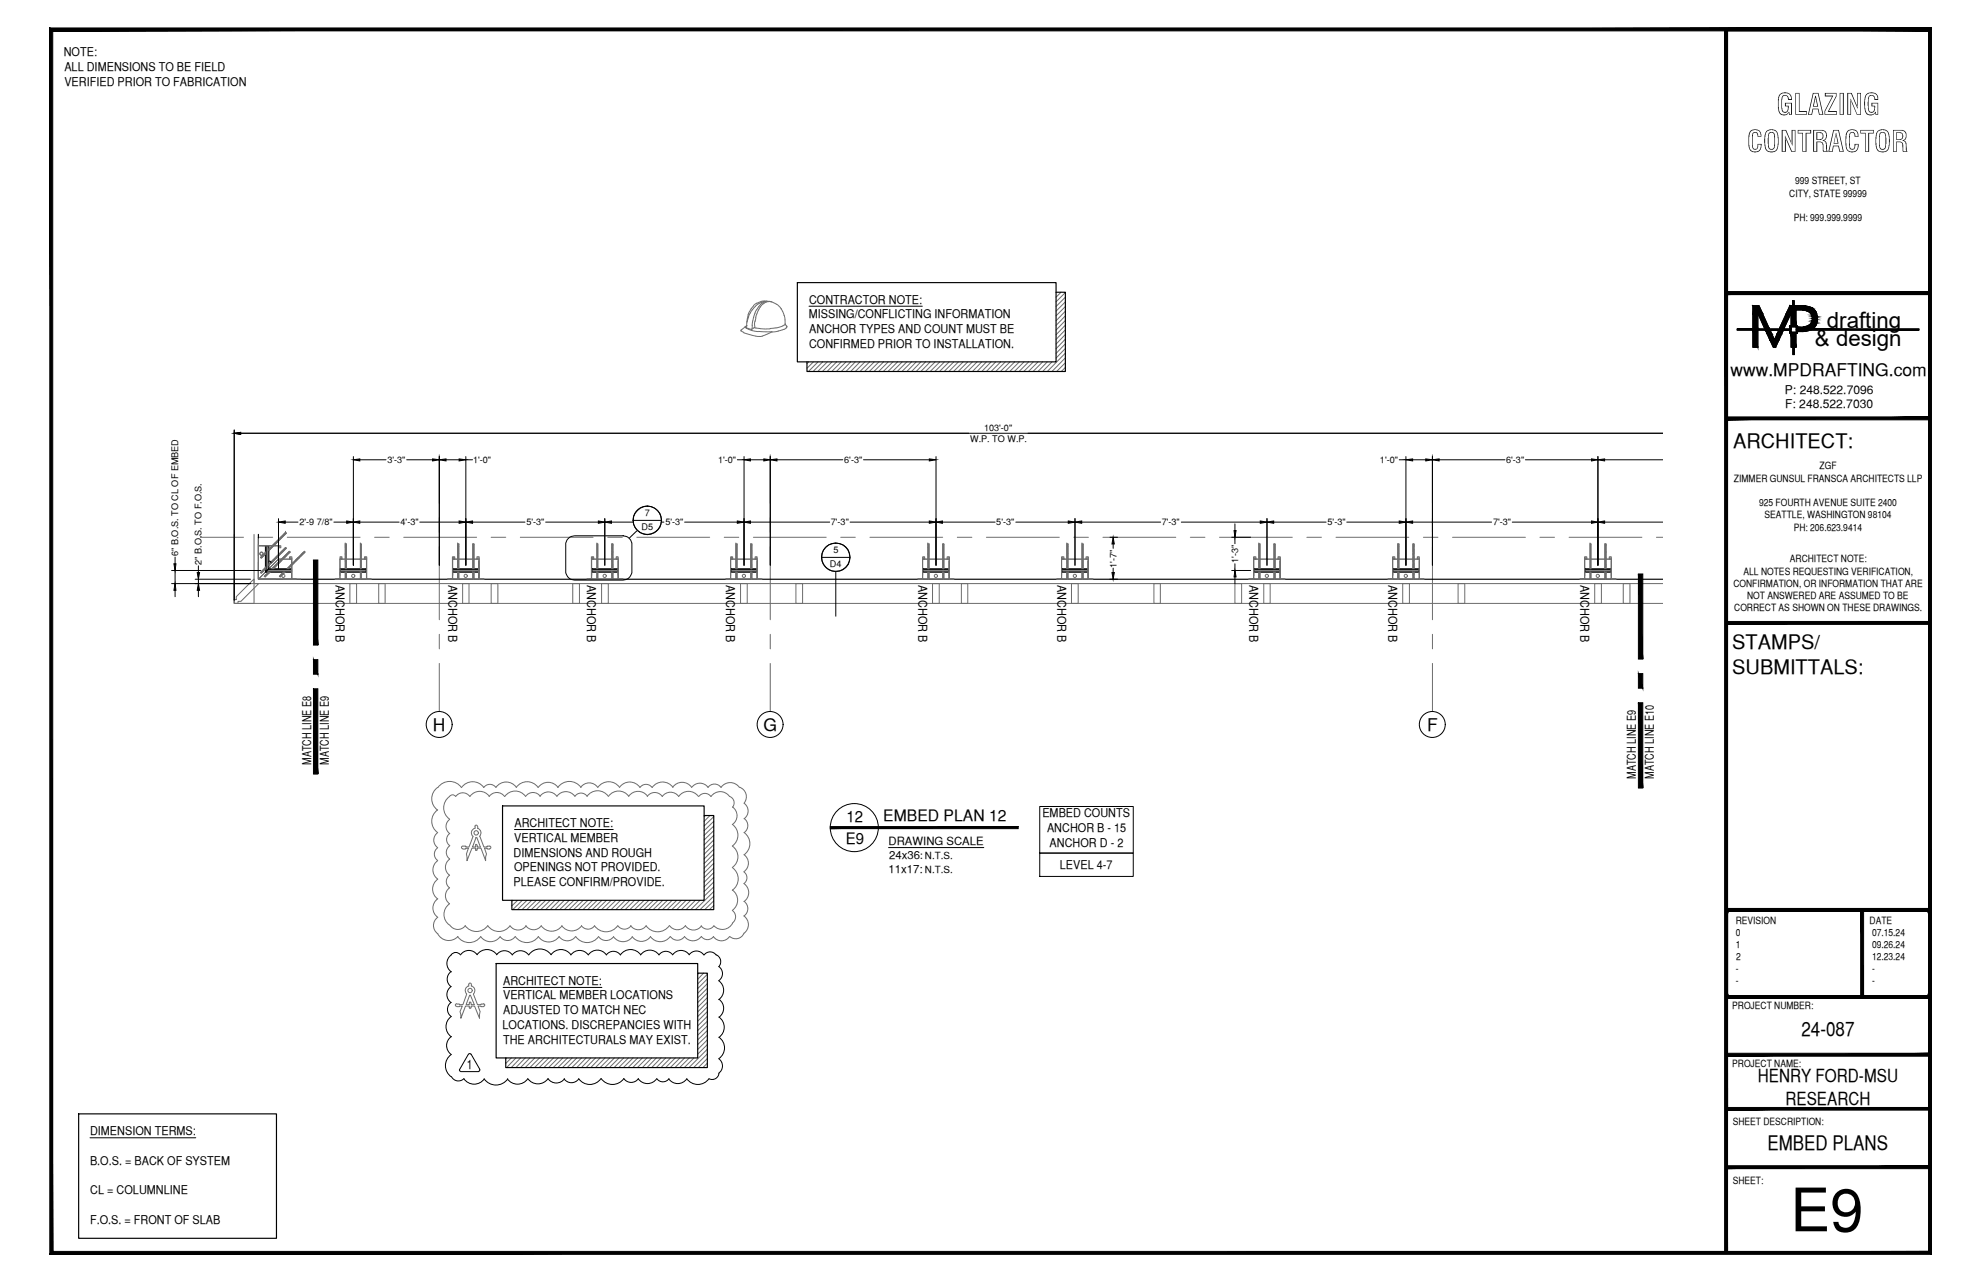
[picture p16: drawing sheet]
<svg xmlns="http://www.w3.org/2000/svg" width="432mm" height="279mm" viewBox="0 0 432 279" stroke-linecap="round" stroke-linejoin="round" font-family="sans-serif">
<defs><g id="words">
<text font-size="13.1" x="390.2" y="268.4">E9</text>
<g font-size="6.3">
<text x="387.2" y="25">GLAZING</text>
<text x="380.8" y="33.1">CONTRACTOR</text>
</g>
<g font-size="4.9">
<text x="398.2" y="71.5">drafting</text>
<text x="395.6" y="75.5">&amp; design</text>
</g>
<g font-size="4.4">
<text x="377.8" y="97.5">ARCHITECT:</text>
<text x="377.6" y="141.5">STAMPS/</text>
<text x="377.6" y="146.9">SUBMITTALS:</text>
<text x="392.7" y="225.8">24-087</text>
<text x="385.3" y="250.7">EMBED PLANS</text>
</g>
<g font-size="3.9">
<text x="383.2" y="235.9">HENRY FORD-MSU</text>
<text x="389.2" y="240.7">RESEARCH</text>
</g>
<g font-size="3.8">
<text x="377.2" y="82">www.MPDRAFTING.com</text>
<text x="94.4" y="159.3">H</text>
<text x="166.4" y="159.3">G</text>
<text x="311.1" y="159.3">F</text>
</g>
<g font-size="3.4">
<text x="184.5" y="179.1">12</text>
<text x="192.5" y="178.9">EMBED PLAN 12</text>
<text x="184.3" y="183.9">E9</text>
</g>
<text font-size="2.8" x="101.8" y="232.9">1</text>
<g font-size="2.6">
<text x="13.9" y="12.3">NOTE:</text>
<text x="14" y="15.5">ALL DIMENSIONS TO BE FIELD</text>
<text x="14" y="18.7">VERIFIED PRIOR TO FABRICATION</text>
<text x="176.3" y="69.4">MISSING/CONFLICTING INFORMATION</text>
<text x="176.3" y="66.2">CONTRACTOR NOTE:</text>
<text x="176.3" y="75.9">CONFIRMED PRIOR TO INSTALLATION.</text>
<text x="176.4" y="72.6">ANCHOR TYPES AND COUNT MUST BE</text>
<text x="389.1" y="85.8">P: 248.522.7096</text>
<text x="389.1" y="89">F: 248.522.7030</text>
<text x="73.2" y="127.4" transform="rotate(90 73.2 127.4)">ANCHOR B</text>
<text x="97.7" y="127.4" transform="rotate(90 97.7 127.4)">ANCHOR B</text>
<text x="128" y="127.4" transform="rotate(90 128 127.4)">ANCHOR B</text>
<text x="158.3" y="127.4" transform="rotate(90 158.3 127.4)">ANCHOR B</text>
<text x="200.2" y="127.4" transform="rotate(90 200.2 127.4)">ANCHOR B</text>
<text x="230.5" y="127.4" transform="rotate(90 230.5 127.4)">ANCHOR B</text>
<text x="272.4" y="127.4" transform="rotate(90 272.4 127.4)">ANCHOR B</text>
<text x="302.6" y="127.4" transform="rotate(90 302.6 127.4)">ANCHOR B</text>
<text x="344.5" y="127.4" transform="rotate(90 344.5 127.4)">ANCHOR B</text>
<text x="67.8" y="166.7" transform="rotate(-90 67.8 166.7)">MATCH LINE E8</text>
<text x="71.7" y="166.7" transform="rotate(-90 71.7 166.7)">MATCH LINE E9</text>
<text x="356.6" y="169.7" transform="rotate(-90 356.6 169.7)">MATCH LINE E9</text>
<text x="360.5" y="169.7" transform="rotate(-90 360.5 169.7)">MATCH LINE E10</text>
<text x="227.2" y="178.1">EMBED COUNTS</text>
<text x="112.1" y="183.5">VERTICAL MEMBER</text>
<text x="112.1" y="180.2">ARCHITECT NOTE:</text>
<text x="228.2" y="181.4">ANCHOR B - 15</text>
<text x="228.8" y="184.6">ANCHOR D - 2</text>
<text x="112" y="186.7">DIMENSIONS AND ROUGH</text>
<text x="112.1" y="189.9">OPENINGS NOT PROVIDED.</text>
<text x="231" y="189.4">LEVEL 4-7</text>
<text x="112" y="193.2">PLEASE CONFIRM/PROVIDE.</text>
<text x="109.7" y="214.6">ARCHITECT NOTE:</text>
<text x="109.7" y="217.8">VERTICAL MEMBER LOCATIONS</text>
<text x="109.7" y="221">ADJUSTED TO MATCH NEC</text>
<text x="109.5" y="224.3">LOCATIONS. DISCREPANCIES WITH</text>
<text x="109.7" y="227.5">THE ARCHITECTURALS MAY EXIST.</text>
<text x="19.6" y="247.3">DIMENSION TERMS:</text>
<text x="19.6" y="253.8">B.O.S. = BACK OF SYSTEM</text>
<text x="19.7" y="260.2">CL = COLUMNLINE</text>
<text x="19.6" y="266.7">F.O.S. = FRONT OF SLAB</text>
</g>
<g font-size="2.5">
<text x="193.7" y="184.1">DRAWING SCALE</text>
<text x="193.7" y="190.2">11x17:</text>
<text x="193.8" y="187.1">24x36:</text>
</g>
<g font-size="2.2">
<text x="391.3" y="40.2">999 STREET, ST</text>
<text x="390" y="42.9">CITY, STATE 99999</text>
<text x="391" y="48.2">PH: 999.999.9999</text>
<text x="378" y="105">ZIMMER GUNSUL FRANSCA ARCHITECTS LLP</text>
<text x="396.6" y="102.3">ZGF</text>
<text x="383.4" y="110.3">925 FOURTH AVENUE SUITE 2400</text>
<text x="384.6" y="113">SEATTLE, WASHINGTON 98104</text>
<text x="391" y="115.6">PH: 206.623.9414</text>
<text x="380" y="125.2">ALL NOTES REQUESTING VERIFICATION,</text>
<text x="390.1" y="122.6">ARCHITECT NOTE:</text>
<text x="377.8" y="127.9">CONFIRMATION, OR INFORMATION THAT ARE</text>
<text x="380.8" y="130.6">NOT ANSWERED ARE ASSUMED TO BE</text>
<text x="378" y="133.2">CORRECT AS SHOWN ON THESE DRAWINGS.</text>
<text x="378.3" y="201.3">REVISION</text>
<text x="378.4" y="204">0</text>
<text x="407.5" y="201.3">DATE</text>
<text x="408" y="204">07.15.24</text>
<text x="378.3" y="206.6">1</text>
<text x="378.5" y="209.2">2</text>
<text x="408" y="206.6">09.26.24</text>
<text x="408" y="209.2">12.23.24</text>
<text x="378.4" y="211.9">-</text>
<text x="378.4" y="214.5">-</text>
<text x="408" y="211.9">-</text>
<text x="408" y="214.5">-</text>
<text x="377.6" y="219.9">PROJECT NUMBER:</text>
<text x="377.6" y="232.5">PROJECT NAME:</text>
<text x="377.7" y="245.2">SHEET DESCRIPTION:</text>
<text x="377.7" y="257.9">SHEET:</text>
</g>
<g font-size="2.1">
<text x="201.6" y="187.3">N.T.S.</text>
<text x="201.6" y="190.2">N.T.S.</text>
</g>
<g font-size="2">
<text x="214.5" y="93.9">103'-0&quot;</text>
<text x="84.5" y="100.9">3'-3&quot;</text>
<text x="103.1" y="100.9">1'-0&quot;</text>
<text x="156.5" y="100.9">1'-0&quot;</text>
<text x="184" y="100.9">6'-3&quot;</text>
<text x="211.5" y="96.3">W.P. TO W.P.</text>
<text x="300.8" y="100.9">1'-0&quot;</text>
<text x="328.3" y="100.9">6'-3&quot;</text>
<text x="140.6" y="112.5">7</text>
<text x="65.3" y="114.5">2'-9 7/8&quot;</text>
<text x="87.3" y="114.5">4'-3&quot;</text>
<text x="114.7" y="114.5">5'-3&quot;</text>
<text x="139.8" y="115.6">D5</text>
<text x="145" y="114.5">5'-3&quot;</text>
<text x="181.1" y="114.5">7'-3&quot;</text>
<text x="217.2" y="114.5">5'-3&quot;</text>
<text x="253.2" y="114.5">7'-3&quot;</text>
<text x="289.4" y="114.5">5'-3&quot;</text>
<text x="325.4" y="114.5">7'-3&quot;</text>
<text x="38.9" y="121.2" transform="rotate(-90 38.9 121.2)">6&quot; B.O.S. TO CL OF EMBED</text>
<text x="43.9" y="123.1" transform="rotate(-90 43.9 123.1)">2&quot; B.O.S. TO F.O.S.</text>
<text x="180.9" y="123.6">D4</text>
<text x="181.7" y="120.6">5</text>
<text x="243.3" y="123.7" transform="rotate(-90 243.3 123.7)">1'-7&quot;</text>
<text x="269.9" y="122.7" transform="rotate(-90 269.9 122.7)">1'-3&quot;</text>
</g>
</g></defs>
<!-- layer: GRID LINES -->
<g fill="none" stroke="#6c6c6c" stroke-width=".22">
<path d="M95.8 99.1v10.6M167.9 99.1v10.6M312.2 99.1v10.6M43.7 117.1h9.4M56.3 117.1h3.1M62.6 117.1h15.9M81.7 117.1h3.1M88 117.1h15.9M95.8 112.8v3.2M95.8 119.2v15.9M107.1 117.1h3.1M113.4 117.1h15.9"/>
<path d="M132.5 117.1h3.1M138.8 117.1h15.9M157.9 117.1h3.1M164.2 117.1h15.9M167.9 112.8v3.2M167.9 119.2v15.9M183.3 117.1h3.1M189.6 117.1h15.9M208.7 117.1h3.1M215 117.1h15.9M234.1 117.1h3.1M240.4 117.1h15.9"/>
<path d="M259.5 117.1h3.1M265.8 117.1h15.9M284.9 117.1h3.1M291.2 117.1h15.9M310.3 117.1h3.1M312.2 112.8v3.2M312.2 119.2v15.9M316.6 117.1h15.9M335.7 117.1h3.1M342 117.1h15.9M361.1 117.1h1.4M95.8 138.2v3.2"/>
<path d="M167.9 138.2v3.2M312.2 138.2v3.2M95.8 144.6v10.5M167.9 144.6v10.5M312.2 144.6v10.5"/>
</g>
<!-- layer: HEAVY_2 -->
<path d="M173.8 61.6h56.4v17.3h-56.4zM230.2 63.7h2v17.3h-56.3v-2.1M56.3 116.5v9.7h306.2M109.5 175.6h44v20.6h-44zM153.5 177.7h2.1v20.5h-44v-2M108.1 210h44v20.6h-44zM152.1 212.1h2.1v20.6h-44v-2.1M17.1 242.8h43.2v27.1h-43.2z" fill="none" stroke="#000" stroke-width=".25"/>
<!-- layer: SURROUNDING CONDITIONS -->
<g fill="none" stroke="#6c6c6c" stroke-width=".22">
<path d="M51.1 116.5v15h4.3v-15M56.3 118.9h4.3v3h3v4.3M56.3 117.4v3.6M57.1 118.9h.7M58.6 119.8h.2M58.6 119.7h.3M58.6 119.9h.1M58.7 119.5h.4M58.8 119.4h.3M58.9 119.4h.3M59 119.3h.3M59.1 119.2h.3"/>
<path d="M59.2 119.1h.3M59.3 119h.3M59.4 118.9h.3M59.5 118.7h.4M59.5 118.8h.3M59.6 118.6h.4M59.7 118.6h.4M59.8 118.4h.4M59.9 118.4h.4M60 118.2h.4M60.2 118.1h.3M60.3 118h.3"/>
<path d="M60.3 118.9h-4v7.3h7.3v-4M60.4 117.9h.3M60.5 117.9h.3M60.6 117.7h.3M60.6 117.7h.4M60.7 117.5h.4M60.8 117.5h.4M60.9 117.3h.4M61 119.2h.1M61 117.3h.3M61.1 117.2h.3M61.2 117.1h.3"/>
<path d="M61.3 117h.3M61.3 117h.4M61.5 116.8h.3M61.6 120h.4M61.7 116.6h.3M61.7 119.9h.3M61.8 116.5h.4M61.8 119.8h.3M61.8 116.4h.4M61.8 119.7h.4M62 116.3h.4M62 119.6h.3"/>
<path d="M62 116.2h.4M62 119.5h.4M62.2 116.1h.1M62.2 119.4h.2M62.2 116h.1M62.2 119.3h.1M62.2 116l-3.6 3.6h.4M62.2 119.3l-3.6 3.6h.3M62.2 119.3l.2 .2-3.8 3.8M62.2 116l.2 .2M62.4 116.2l-3.8 3.8M75.2 118.6h.1"/>
<path d="M75.2 118.6h.3M75.2 118.6v5.4M75.3 118.6h-.1M75.5 118.6l-.3 .2M75.5 118.8l-.3 .3M75.5 119.1l-.3 .3M75.5 119.3l-.3 .3M75.5 119.6l-.3 .2M75.5 119.8l-.3 .3M75.5 118.6l-.3 .3M75.5 118.9l-.3 .2M75.5 119.4l-.3 .2"/>
<path d="M75.5 119.6l-.3 .3M75.5 119.9l-.3 .2M75.5 118.6v5.4M78.5 118.6h.1M78.5 118.6h.2v5.4M78.5 118.6v5.4l.2-.3M78.7 118.6l-.2 .1M78.7 118.6l-.2 .2M78.7 118.9l-.2 .2M78.7 119.1l-.2 .2M78.7 119.4l-.2 .2M78.7 119.6l-.2 .2"/>
<path d="M78.7 119.9l-.2 .2M78.7 118.7l-.2 .2M78.7 118.9l-.2 .3M78.7 119.2l-.2 .2M78.7 119.4l-.2 .3M78.7 119.7l-.2 .3M78.7 120l-.2 .2M99.8 118.6h.1M99.8 118.6h.2M99.8 118.6v5.4M99.9 118.6h-.1M100 118.6l-.2 .2"/>
<path d="M100 118.8l-.2 .3M100 119.1l-.2 .2M100 119.3l-.2 .3M100 119.6l-.2 .2M100 119.8l-.2 .3M100 118.6v5.4M100 118.6l-.2 .3M100 118.9l-.2 .2M100 119.1l-.2 .3M100 119.4l-.2 .2M100 119.6l-.2 .3M103.2 118.6l-.1 .1"/>
<path d="M103.3 118.6l-.2 .2M103.3 118.9l-.2 .2M103.3 119.1l-.2 .2M103.3 119.4l-.2 .2M103.3 119.6l-.2 .2M103.3 119.9l-.2 .2M103.3 118.7l-.2 .2M103.3 118.9l-.2 .3M103.3 119.2l-.2 .2M103.3 119.4l-.2 .3M103.3 119.7l-.2 .3M103.3 120l-.2 .2"/>
<path d="M130.1 118.6h.1M130.1 118.6h.2M130.1 118.6v5.4l.2-.2M130.2 118.6h-.1M130.3 118.6l-.2 .2M130.3 118.8l-.2 .3M130.3 119.1l-.2 .2M130.3 119.3l-.2 .3M130.3 119.6l-.2 .2M130.3 119.8l-.2 .3M130.3 118.6v5.4M130.3 118.6l-.2 .3"/>
<path d="M130.3 119.1l-.2 .3M130.3 119.4l-.2 .2M130.3 119.6l-.2 .3M130.3 119.9l-.2 .2M133.5 118.6l-.2 .1M133.6 118.7l-.3 .2M133.6 118.9l-.3 .3M133.6 119.2l-.3 .2M133.6 119.4l-.3 .3M133.6 119.7l-.3 .3M133.6 120l-.3 .2M133.6 118.6l-.3 .2"/>
<path d="M133.6 118.9l-.3 .2M133.6 119.1l-.3 .2M133.6 119.4l-.3 .2M133.6 119.6l-.3 .2M133.6 119.9l-.3 .2M160.4 118.6h.1M160.4 118.6h.3M160.4 118.6v5.4M160.5 118.6h-.1M160.7 118.6l-.3 .2M160.7 118.8l-.3 .3M160.7 119.1l-.3 .2"/>
<path d="M160.7 119.3l-.3 .3M160.7 119.6l-.3 .2M160.7 119.8l-.3 .3M160.7 118.6l-.3 .3M160.7 118.9l-.3 .2M160.7 119.1l-.3 .3M160.7 119.4l-.3 .2M160.7 119.6l-.3 .3M160.7 118.6v5.4M163.8 118.6l-.2 .1M163.9 119.2l-.3 .2M163.9 118.6l-.3 .2"/>
<path d="M163.9 118.9l-.3 .2M163.9 119.1l-.3 .2M163.9 119.4l-.3 .2M163.9 119.6l-.3 .2M163.9 119.9l-.3 .2M163.9 118.7l-.3 .2M163.9 118.9l-.3 .3M163.9 119.4l-.3 .3M163.9 119.7l-.3 .3M163.9 120l-.3 .2M202.2 118.6h.1M202.2 118.6h.3"/>
<path d="M202.2 118.6v5.4M202.3 118.6h-.1M202.5 118.6l-.3 .2M202.5 118.8l-.3 .3M202.5 119.1l-.3 .2M202.5 119.3l-.3 .3M202.5 119.6l-.3 .2M202.5 119.8l-.3 .3M202.5 118.6l-.3 .3M202.5 119.1l-.3 .3M202.5 119.4l-.3 .2M202.5 119.6l-.3 .3"/>
<path d="M202.5 119.9l-.3 .2M202.5 118.6v5.4M205.7 118.6l-.2 .1M205.7 120l-.2 .2M205.7 118.6l-.2 .2M205.7 118.9l-.2 .2M205.7 119.1l-.2 .2M205.7 119.4l-.2 .2M205.7 119.6l-.2 .2M205.7 119.9l-.2 .2M205.7 118.7l-.2 .2M205.7 118.9l-.2 .3"/>
<path d="M205.7 119.2l-.2 .2M205.7 119.4l-.2 .3M205.7 119.7l-.2 .3M232.5 118.6h.1M232.5 118.6h.3M232.5 118.6v5.4M232.7 118.6h-.2M232.8 118.6l-.3 .2M232.8 118.8l-.3 .3M232.8 119.1l-.3 .2M232.8 119.3l-.3 .3M232.8 119.6l-.3 .3"/>
<path d="M232.8 119.8l-.3 .3M232.8 118.6v5.4M232.8 118.6l-.3 .3M232.8 118.9l-.3 .2M232.8 119.1l-.3 .3M232.8 119.4l-.3 .2M232.8 119.9l-.3 .2M235.8 118.6h.1M235.8 118.6h.3v5.4M235.8 118.6v5.4l.3-.3M236 118.6l-.2 .1M236.1 118.6l-.3 .2"/>
<path d="M236.1 118.9l-.3 .2M236.1 119.1l-.3 .2M236.1 119.4l-.3 .2M236.1 119.6l-.3 .2M236.1 119.9l-.3 .2M236.1 118.7l-.3 .2M236.1 118.9l-.3 .3M236.1 119.2l-.3 .2M236.1 119.4l-.3 .3M236.1 119.7l-.3 .3M236.1 120l-.3 .2M274.4 118.6h.1"/>
<path d="M274.4 118.6h.2M274.4 118.6v5.4M274.5 118.6h-.1M274.6 118.6l-.2 .3M274.6 118.8l-.2 .3M274.6 119.1l-.2 .2M274.6 119.3l-.2 .3M274.6 119.6l-.2 .2M274.6 119.8l-.2 .3M274.6 118.6v5.4M274.6 118.9l-.2 .2M274.6 119.1l-.2 .3"/>
<path d="M274.6 119.4l-.2 .2M274.6 119.6l-.2 .3M274.6 119.9l-.2 .2M277.8 118.6l-.1 .1M277.9 118.6l-.2 .2M277.9 118.9l-.2 .2M277.9 119.1l-.2 .2M277.9 119.4l-.2 .2M277.9 119.6l-.2 .2M277.9 119.9l-.2 .2M277.9 118.7l-.2 .2M277.9 118.9l-.2 .3"/>
<path d="M277.9 119.2l-.2 .2M277.9 119.4l-.2 .3M277.9 119.7l-.2 .3M277.9 120l-.2 .2M304.8 118.6h-.1M304.9 118.6h-.2v5.4M304.9 118.6l-.2 .3M304.9 118.8l-.2 .3M304.9 119.1l-.2 .2M304.9 119.3l-.2 .3M304.9 119.6l-.2 .2M304.9 119.8l-.2 .3"/>
<path d="M304.9 118.6v5.4M304.9 118.9l-.2 .2M304.9 119.1l-.2 .3M304.9 119.6l-.2 .3M304.9 119.9l-.2 .2M308.1 118.6l-.1 .1M308.2 118.6l-.2 .2M308.2 118.9l-.2 .2M308.2 119.1l-.2 .2M308.2 119.4l-.2 .2M308.2 119.6l-.2 .2M308.2 119.9l-.2 .2"/>
<path d="M308.2 118.7l-.2 .2M308.2 118.9l-.2 .3M308.2 119.2l-.2 .2M308.2 119.4l-.2 .3M308.2 119.7l-.2 .3M308.2 120l-.2 .2M346.6 118.6h.1M346.6 118.6h.2M346.6 118.6v5.4l.2-.2M346.8 118.6l-.2 .3M346.8 118.8l-.2 .3M346.8 119.1l-.2 .2"/>
<path d="M346.8 119.3l-.2 .3M346.8 119.6l-.2 .2M346.8 119.8l-.2 .3M346.8 118.6v5.4M346.8 119.1l-.2 .3M346.8 119.4l-.2 .2M346.8 119.6l-.2 .3M349.9 118.6l-.1 .1M350.1 118.7l-.3 .2M350.1 118.9l-.3 .3M350.1 119.2l-.3 .2M350.1 119.4l-.3 .3"/>
<path d="M350.1 119.7l-.3 .3M350.1 120l-.3 .2M350.1 118.6l-.3 .2M350.1 118.9l-.3 .2M350.1 119.1l-.3 .2M350.1 119.4l-.3 .2M350.1 119.6l-.3 .2M350.1 119.9l-.3 .2M51.5 130l3.9-3.8v1h1l-3.9 3.9h-.6v.4h-.8v-.8h.4zM56.3 122.6v3.6h3.8M56.8 124.8h.3M56.8 121.5h.3"/>
<path d="M56.9 124.7h.4M57 121.6h.1M57 121.3h.3M57 124.6h.3M57.1 124.5h.3M57.1 121.2h.4M57.1 124.4h.4M57.2 121.1h.3M57.3 121h.4M57.3 124.3h.3M57.3 120.9h.4M57.3 124.2h.4"/>
<path d="M57.5 124.1h.3M57.5 120.7h.3M57.7 120.6h.1M57.7 123.9h.1M57.7 125.5h.3M57.7 120.5h.1M57.7 123.8h.1M57.7 125.7h.2M57.8 125.7h.1M57.8 120.5h.1M57.8 120.4l-1 1.1 .2 .2 .8-.9h-.3M57.8 123.8h.1"/>
<path d="M57.8 123.7l-1 1.1 .2 .1 .8-.9h-.3M57.8 125.3h.4M57.9 125.3h.3M58 125.2h.4M58.1 125.1h.3M58.2 125h.4M58.4 124.8h.3M58.4 124.8h.4M58.5 124.7l-.9 .9 .2 .1 1.1-1M58.6 123.1h.1M58.6 123h.3M58.6 123.2h.1"/>
<path d="M58.7 122.8h.4M58.8 122.7h.3M58.9 122.6h.4M58.9 122.7h.3M59.1 122.5h.3M59.1 122.4h.4M59.2 122.3h.4M59.3 122.2h.4M59.3 123.9h.3M59.4 123.8h.3M59.4 122.1h.4M59.4 123.8h.4"/>
<path d="M59.5 122h.3M59.5 123.7h.4M59.6 121.9h.3M59.6 123.6h.4M59.7 121.9h.3M59.7 123.5h.4M59.8 121.7h.3M59.8 123.4h.3M59.9 121.7h.3M59.9 123.3h.3M60 121.6h.3M60 123.2h.3"/>
<path d="M60.1 121.5h.3M60.1 123.1h.3M60.1 121.4h.4M60.2 121.3h.4M60.2 123h.3M60.3 122.9h.3M60.3 121.2h.4M60.4 121.2h.4M60.4 122.8h.3M60.5 122.7h.3M60.5 121h.3M60.5 122.7h.4"/>
<path d="M60.6 121h.3M60.6 122.6h.4M60.7 121.9v-3v.5h.5v-.5h-4.9v-.3v7.6M60.7 121.9l-4.4 4.3M60.7 121.9h2.9M60.7 120.8h.3M60.7 122.5h.4M60.8 120.8h.3M60.8 122.4h.4M60.9 125.6l.9-.9h.3l-1 1zM60.9 120.6h.3M60.9 122.3h.4"/>
<path d="M60.9 125.6h.3M61 120.6h.3M61 122.2h.3M61 125.7h.2M61 125.4h.4M61 125.5h.3M61.1 120.5h.4M61.1 122.1h.3M61.2 122h.3M61.2 125.3h.3M61.2 120.3h.4M61.2 125.2h.4"/>
<path d="M61.3 120.3h.4M61.3 121.9h.3M61.3 125.1h.4M61.4 120.1h.4M61.4 125h.4M61.5 120.1h.3M61.5 121.7h.3M61.5 125h.3M61.6 124.9h.3M61.7 121.5h.3M61.7 121.6h.3M61.7 126.2h3.8"/>
<path d="M61.7 124.8h.3M61.8 121.4h.4M61.8 121.3h.4M62 121.2h.4M62.2 121h.3M62.4 120.8h.3M62.5 120.6h.4M62.5 124l3.9-3.9 .1 .2-3.6 3.7M62.6 120.6h.3M62.6 123.9h.3M62.7 123.8h.3M62.7 120.5h.4"/>
<path d="M62.8 123.7h.3M62.9 120.3h.3M62.9 123.6h.3M63 123.5h.3M63.1 123.4h.3M63.1 121.9v-.6h.5v4.9h1h-8.3M63.1 121.8h.5M63.2 123.3h.3M63.2 120.3l-.1-.2-3.9 3.9M63.2 123.3h.4M63.2 120.3l-3.6 3.7M63.3 123.1h.4"/>
<path d="M63.4 121.6h.1M63.4 123.1h.4M63.5 122.9h.4M63.6 124.8v.6M63.6 122.9h.3M63.7 122.7h.4M63.9 122.6h.3M63.9 122.6h.4M64.1 122.4h.3M64.1 122.4h.4M64.3 122.2h.3M64.5 122h.3"/>
<path d="M64.6 121.9h.4M64.6 121.8h.4M64.8 121.7h.4M64.8 121.6h.4M65 121.5h.3M65.2 121.3h.3M65.3 121.2h.4M65.4 121.1h.3M65.5 121h.3M65.6 120.9h.3M65.7 120.8h.3M65.7 120.7h.4"/>
<path d="M65.8 120.6h.4M65.9 120.5h.4M66 120.5h.4M66.1 120.4h.3M66.2 120.3h.2M66.3 120.2h.1M74.1 124.8v.6M74.4 121.6h.1M74.5 121.9v-.6h-.4v4.9h-.4M74.5 121.8l-.4 .1h5.8M75.3 124.7l-.1 1.5h.3v-1.5l-.3 .2M75.5 120.1l-.3 .2"/>
<path d="M75.5 120.3l-.3 .3M75.5 120.6l-.3 .2M75.5 120.8l-.3 .4M75.5 121.1l-.3 .2M75.5 121.3l-.3 .3M75.5 121.6l-.3 .3M75.5 121.9l-.3 .2M75.5 122.1l-.3 .3M75.5 122.4l-.3 .2M75.5 122.6l-.3 .3M75.5 122.9l-.3 .2M75.5 123.1l-.3 .3"/>
<path d="M75.5 123.4l-.3 .2M75.5 123.6l-.3 .3M75.5 123.9l-.1 .1M75.5 124.9l-.3 .3M75.5 125.2l-.3 .2M75.5 125.4l-.3 .3M75.5 125.7l-.3 .2M75.5 125.9l-.3 .3M75.5 126.2h-.1M75.5 120.1l-.3 .3M75.5 120.4l-.3 .2M75.5 120.6l-.3 .3"/>
<path d="M75.5 121.2l-.3 .2M75.5 121.4l-.3 .3M75.5 121.7l-.3 .2M75.5 122l-.3 .2M75.5 122.2l-.3 .2M75.5 122.5l-.3 .2M75.5 122.7l-.3 .2M75.5 123l-.3 .2M75.5 123.3l-.3 .1M75.5 123.5l-.3 .2M75.5 123.8l-.2 .2M75.5 124.8l-.3 .2"/>
<path d="M75.5 125l-.3 .3M75.5 125.3l-.3 .2M75.5 125.5l-.3 .3M75.5 125.8l-.3 .2M75.5 126l-.2 .2M76.3 127.2h1.4v4.3h-1.4zM78.5 124.7h.1M78.5 124.7v1.5h.2v-1.5l-.2 .3M78.6 124.7l-.1 .1M78.7 120.1l-.2 .2M78.7 120.4l-.2 .2M78.7 120.6l-.2 .3"/>
<path d="M78.7 120.9l-.2 .3M78.7 121.2l-.2 .3M78.7 121.4l-.2 .3M78.7 121.7l-.2 .2M78.7 121.9l-.2 .3M78.7 122.2l-.2 .3M78.7 122.4l-.2 .3M78.7 122.7l-.2 .2M78.7 122.9l-.2 .3M78.7 123.2l-.2 .2M78.7 123.4l-.2 .4M78.7 125l-.2 .3"/>
<path d="M78.7 125.2l-.2 .3M78.7 125.5l-.2 .2M78.7 125.7l-.2 .3M78.7 126l-.2 .2M78.7 120.2l-.2 .3M78.7 120.5l-.2 .2M78.7 120.7l-.2 .3M78.7 121.5l-.2 .2M78.7 121.7l-.2 .3M78.7 122l-.2 .2M78.7 122.7l-.2 .3M78.7 123l-.2 .3"/>
<path d="M78.7 123.3l-.2 .2M78.7 123.8l-.1 .2M78.7 125.3l-.2 .2M78.7 125.5l-.2 .3M78.7 125.8l-.2 .2M78.7 126l-.1 .2M79.4 121.9v-.6h.5v4.9h1.1h-8h1.1M79.4 121.8h.5M79.7 121.6h.1M79.9 122.2v4h-5.8v-4.3h5.8v4.3M79.9 124.8v.6M82.5 127.2h1.4v4.3h-1.4z"/>
<path d="M98.7 124.8v.6M98.9 121.6h.1M99.1 121.9v-.6h-.5v4.9h-.4M99.1 121.8l-.5 .1h5.9M99.8 124.7v1.5h.2v-1.5l-.2 .2M100 120.1l-.2 .2M100 120.3l-.2 .3M100 120.6l-.2 .2M100 120.8l-.2 .3M100 121.1l-.2 .2M100 121.3l-.2 .3M100 121.6l-.2 .3"/>
<path d="M100 121.9l-.2 .2M100 122.1l-.2 .3M100 122.4l-.2 .2M100 122.6l-.2 .3M100 122.9l-.2 .2M100 123.1l-.2 .3M100 123.4l-.2 .2M100 123.6l-.2 .3M100 126.2h.1M100 124.9l-.2 .3M100 125.2l-.2 .2M100 125.4l-.2 .3"/>
<path d="M100 125.7l-.2 .2M100 125.9l-.2 .3M100 120.1l-.2 .3M100 120.4l-.2 .2M100 120.6l-.2 .3M100 120.9l-.2 .3M100 121.2l-.2 .2M100 121.4l-.2 .3M100 121.7l-.2 .2M100 122l-.2 .2M100 122.2l-.2 .2M100 122.5l-.2 .2"/>
<path d="M100 122.7l-.2 .2M100 123l-.2 .2M100 123.3l-.2 .1M100 123.5l-.2 .2M100 123.8l-.2 .2M100 124.8l-.2 .2M100 125l-.2 .3M100 125.3l-.2 .2M100 125.5l-.2 .3M100 125.8l-.2 .2M100 126l-.2 .2M100.8 127.2h1.4v4.3h-1.4z"/>
<path d="M103.1 124.7h.1M103.1 124.7v1.5h.2v-1.5l-.2 .3M103.1 124.7v.1M103.3 123.7l-.2 .3v-5.4h.2v5.4M103.3 120.5l-.2 .2M103.3 121.5l-.2 .2M103.3 121.7l-.2 .3M103.3 121.9l-.2 .3M103.3 122.2l-.2 .3M103.3 122.5l-.2 .2M103.3 122.7l-.2 .3M103.3 120.1l-.2 .2"/>
<path d="M103.3 120.4l-.2 .2M103.3 120.6l-.2 .3M103.3 120.9l-.2 .3M103.3 121.2l-.2 .2M103.3 121.4l-.2 .3M103.3 121.7l-.2 .2M103.3 122.2l-.2 .2M103.3 122.4l-.2 .3M103.3 122.9l-.2 .3M103.3 123.2l-.2 .2M103.3 123.4l-.2 .3M103.3 125l-.2 .2"/>
<path d="M103.3 125.2l-.2 .3M103.3 125.5l-.2 .2M103.3 125.7l-.2 .3M103.3 126l-.2 .2M103.3 120.2l-.2 .3M103.3 120.7l-.2 .3M103.3 121l-.2 .2M103.3 121.2l-.2 .3M103.3 123l-.2 .3M103.3 123.3l-.2 .2M103.3 123.5l-.2 .3M103.3 123.8l-.2 .2"/>
<path d="M103.3 124.8l-.2 .2M103.3 125l-.2 .3M103.3 125.3l-.2 .2M103.3 125.5l-.2 .3M103.3 125.8l-.2 .2M103.9 121.9v-.6h.6v4.9h1h-8h1.1M103.9 121.8h.6M104.2 121.6h.1M104.4 122.2v4h-5.7v-4.3h5.7v4.3M104.4 124.8v.6M107.1 127.2h1.4v4.3h-1.4zM124.8 127.2h1.5v4.3h-1.5z"/>
<path d="M129 124.8v.6M129.2 121.6h.1M129.4 121.9v-.6h-.5v4.9h-.4M129.4 121.8l-.5 .1h5.8M130.1 124.7h.1M130.1 124.7v1.5l.2-.2M130.1 124.9l.2-.2v1.5h-.2M130.3 120.1l-.2 .3M130.3 120.3l-.2 .3M130.3 120.6l-.2 .2M130.3 120.8l-.2 .3M130.3 121.1l-.2 .2"/>
<path d="M130.3 121.3l-.2 .4M130.3 121.6l-.2 .3M130.3 121.9l-.2 .2M130.3 122.1l-.2 .3M130.3 122.4l-.2 .2M130.3 122.6l-.2 .3M130.3 122.9l-.2 .2M130.3 123.1l-.2 .3M130.3 123.4l-.2 .2M130.3 123.6l-.2 .3M130.3 126.2h.1M130.3 124.9l-.2 .3"/>
<path d="M130.3 125.2l-.2 .2M130.3 125.4l-.2 .3M130.3 125.7l-.2 .2M130.3 125.9l-.2 .3M130.3 120.4l-.2 .2M130.3 120.6l-.2 .3M130.3 120.9l-.2 .3M130.3 121.2l-.2 .2M130.3 121.7l-.2 .2M130.3 122l-.2 .2M130.3 122.2l-.2 .2M130.3 122.5l-.2 .2"/>
<path d="M130.3 122.7l-.2 .2M130.3 123l-.2 .2M130.3 123.3l-.2 .1M130.3 123.5l-.2 .2M130.3 124.8l-.2 .2M130.3 125l-.2 .3M130.3 125.3l-.2 .2M130.3 125.5l-.2 .3M130.3 125.8l-.2 .2M131.1 127.2h1.5v4.3h-1.5zM133.3 124.7h.1M133.3 124.7v1.5h.3v-1.5l-.3 .3"/>
<path d="M133.5 124.7l-.2 .1M133.6 123.7l-.3 .3v-5.4h.3v5.4M133.6 121.4l-.3 .3M133.6 120.5l-.3 .2M133.6 120.1l-.3 .2M133.6 120.4l-.3 .2M133.6 120.6l-.3 .3M133.6 120.9l-.3 .3M133.6 121.2l-.3 .2M133.6 121.7l-.3 .2M133.6 121.9l-.3 .3M133.6 122.2l-.3 .2"/>
<path d="M133.6 122.4l-.3 .3M133.6 122.7l-.3 .3M133.6 122.9l-.3 .3M133.6 123.2l-.3 .2M133.6 123.4l-.3 .4M133.6 125l-.3 .2M133.6 125.2l-.3 .3M133.6 125.5l-.3 .2M133.6 125.7l-.3 .3M133.6 126l-.3 .2M133.6 120.2l-.3 .3M133.6 120.7l-.3 .3"/>
<path d="M133.6 121.2l-.3 .3M133.6 121.5l-.3 .2M133.6 121.7l-.3 .3M133.6 122l-.3 .2M133.6 122.2l-.3 .3M133.6 122.5l-.3 .2M133.6 123l-.3 .3M133.6 123.3l-.3 .2M133.6 123.8l-.1 .2M133.6 124.8l-.3 .2M133.6 125l-.3 .3M133.6 125.5l-.3 .3"/>
<path d="M133.6 125.8l-.3 .2M133.6 126l-.2 .2M134.3 121.9v-.6h.4v4.9h1.1h-7.9h1M134.3 121.8h.4M134.5 121.6h.1M134.7 122.2v4h-5.7v-4.3h5.7v4.3M134.7 124.8v.6M159.3 124.8v.6M159.4 121.6h.1M159.7 121.9v-.6h-.4v4.9h-.5M159.7 121.8l-.4 .1h5.7M160.5 124.7l-.1 1.5h.3v-1.5"/>
<path d="M160.6 124.7l-.2 .2M160.7 120.1l-.3 .2M160.7 120.3l-.3 .3M160.7 120.6l-.3 .3M160.7 120.8l-.3 .3M160.7 121.1l-.3 .2M160.7 121.3l-.3 .3M160.7 121.6l-.3 .3M160.7 121.9l-.3 .2M160.7 122.1l-.3 .3M160.7 122.4l-.3 .2M160.7 122.6l-.3 .3"/>
<path d="M160.7 122.9l-.3 .2M160.7 123.1l-.3 .3M160.7 123.4l-.3 .2M160.7 123.6l-.3 .3M160.7 123.9l-.1 .1M160.7 124.9l-.3 .3M160.7 125.2l-.3 .2M160.7 125.4l-.3 .3M160.7 125.7l-.3 .2M160.7 125.9l-.3 .3M160.7 126.2h-.1M160.7 120.1l-.3 .3"/>
<path d="M160.7 120.4l-.3 .2M160.7 120.9l-.3 .3M160.7 121.2l-.3 .2M160.7 121.4l-.3 .3M160.7 121.7l-.3 .2M160.7 122l-.3 .2M160.7 122.2l-.3 .2M160.7 122.5l-.3 .2M160.7 122.7l-.3 .2M160.7 123l-.3 .2M160.7 123.3l-.3 .1M160.7 123.5l-.3 .2"/>
<path d="M160.7 123.8l-.2 .2M160.7 124.8l-.3 .2M160.7 125l-.3 .3M160.7 125.3l-.3 .2M160.7 125.5l-.3 .3M160.7 125.8l-.3 .2M160.7 126l-.2 .2M161.4 127.2h1.5v4.3h-1.5zM163.6 124v-5.4h.3v5.4M163.7 124.7l-.1 1.5h.3v-1.5l-.3 .3M163.8 124.7l-.2 .1M163.9 120.4l-.3 .2"/>
<path d="M163.9 120.6l-.3 .3M163.9 121.4l-.3 .3M163.9 121.7l-.3 .3M163.9 121.9l-.3 .3M163.9 122.2l-.3 .2M163.9 122.4l-.3 .3M163.9 122.7l-.3 .2M163.9 122.9l-.3 .3M163.9 122.7l-.3 .3M163.9 120.1l-.3 .2M163.9 120.9l-.3 .3M163.9 121.2l-.3 .2"/>
<path d="M163.9 123.2l-.3 .2M163.9 123.4l-.3 .4M163.9 123.7l-.2 .3M163.9 125l-.3 .2M163.9 125.2l-.3 .3M163.9 125.5l-.3 .2M163.9 125.7l-.3 .3M163.9 126l-.3 .2M163.9 120.2l-.3 .3M163.9 120.5l-.3 .2M163.9 120.7l-.3 .3M163.9 121l-.3 .2"/>
<path d="M163.9 121.2l-.3 .3M163.9 121.5l-.3 .2M163.9 122l-.3 .2M163.9 122.2l-.3 .3M163.9 122.5l-.3 .2M163.9 123l-.3 .3M163.9 123.3l-.3 .2M163.9 123.8l-.1 .2M163.9 124.8l-.3 .2M163.9 125l-.3 .3M163.9 125.3l-.3 .2M163.9 125.5l-.3 .3"/>
<path d="M163.9 125.8l-.3 .2M163.9 126l-.1 .2M164.6 121.9v-.6h.4v4.9h1.1h-7.9h1.1M164.6 121.8h.4M164.8 121.6h.1M165 122.2v4h-5.7v-4.3h5.7v4.3M165 124.8v.6M173.5 127.2h1.4v4.3h-1.4zM201.1 124.8v.6M201.4 121.6h.1M201.5 121.9v-.6h-.4v4.9h-.4M201.5 121.8l-.4 .1h5.8"/>
<path d="M202.3 124.7l-.1 1.5h.3v-1.5l-.3 .2M202.5 120.1l-.3 .2M202.5 120.3l-.3 .3M202.5 120.6l-.3 .3M202.5 120.8l-.3 .3M202.5 121.1l-.3 .2M202.5 121.3l-.3 .4M202.5 121.6l-.3 .3M202.5 121.9l-.3 .2M202.5 122.1l-.3 .3M202.5 122.4l-.3 .2M202.5 122.6l-.3 .3"/>
<path d="M202.5 122.9l-.3 .2M202.5 123.1l-.3 .3M202.5 123.4l-.3 .2M202.5 123.6l-.3 .3M202.5 123.9l-.1 .1M202.5 124.9l-.3 .3M202.5 125.2l-.3 .2M202.5 125.4l-.3 .3M202.5 125.7l-.3 .2M202.5 125.9l-.3 .3M202.5 126.2h-.1M202.5 120.1l-.3 .3"/>
<path d="M202.5 120.4l-.3 .2M202.5 120.9l-.3 .3M202.5 121.2l-.3 .2M202.5 121.7l-.3 .2M202.5 122l-.3 .2M202.5 122.2l-.3 .2M202.5 122.5l-.3 .2M202.5 122.7l-.3 .2M202.5 123l-.3 .2M202.5 123.3l-.3 .1M202.5 123.5l-.3 .2M202.5 123.8l-.2 .2"/>
<path d="M202.5 124.8l-.3 .2M202.5 125l-.3 .3M202.5 125.3l-.3 .2M202.5 125.5l-.3 .3M202.5 125.8l-.3 .2M202.5 126l-.2 .2M203.3 127.2h1.4v4.3h-1.4zM205.5 124v-5.4h.2v5.4M205.5 124.7v1.5h.2v-1.5l-.2 .3M205.6 124.7l-.1 .1M205.7 120.4l-.2 .2M205.7 121.7l-.2 .2"/>
<path d="M205.7 121.9l-.2 .3M205.7 122.2l-.2 .2M205.7 122.4l-.2 .3M205.7 122.7l-.2 .2M205.7 122.9l-.2 .3M205.7 121.7l-.2 .3M205.7 120.1l-.2 .2M205.7 120.6l-.2 .4M205.7 120.9l-.2 .3M205.7 121.2l-.2 .2M205.7 121.4l-.2 .3M205.7 123.2l-.2 .2"/>
<path d="M205.7 123.4l-.2 .3M205.7 123.7l-.2 .3M205.7 125l-.2 .3M205.7 125.2l-.2 .3M205.7 125.5l-.2 .2M205.7 125.7l-.2 .3M205.7 126l-.2 .2M205.7 120.2l-.2 .3M205.7 120.5l-.2 .2M205.7 121l-.2 .2M205.7 121.2l-.2 .3M205.7 121.5l-.2 .2"/>
<path d="M205.7 122l-.2 .2M205.7 122.2l-.2 .3M205.7 122.7l-.2 .3M205.7 123l-.2 .3M205.7 123.3l-.2 .2M205.7 123.5l-.2 .3M205.7 123.8l-.1 .2M205.7 124.8l-.2 .2M205.7 125.3l-.2 .2M205.7 125.5l-.2 .3M205.7 125.8l-.2 .2M205.7 126l-.1 .2"/>
<path d="M206.4 121.9v-.6h.5v4.9h1.1h-8h1.1M206.4 121.8h.5M206.7 121.6h.1M206.9 122.2v4h-5.8v-4.3h5.8v4.3M206.9 124.8v.6M209.5 127.2h1.4v4.3h-1.4zM231.4 124.8v.6M231.6 121.6h.1M231.9 121.9v-.6h-.5v4.9h-.5M231.9 121.8l-.5 .1h5.8M232.6 124.7l-.1 1.5h.3v-1.5l-.3 .2M232.8 120.1l-.3 .2"/>
<path d="M232.8 120.3l-.3 .3M232.8 120.6l-.3 .2M232.8 120.8l-.3 .3M232.8 121.1l-.3 .2M232.8 121.3l-.3 .4M232.8 121.6l-.3 .3M232.8 121.9l-.3 .2M232.8 122.1l-.3 .3M232.8 122.4l-.3 .2M232.8 122.6l-.3 .3M232.8 122.9l-.3 .2M232.8 123.1l-.3 .3"/>
<path d="M232.8 123.4l-.3 .2M232.8 123.6l-.3 .3M232.8 126.2h.1M232.8 124.9l-.3 .3M232.8 125.2l-.3 .2M232.8 125.4l-.3 .3M232.8 125.7l-.3 .2M232.8 125.9l-.3 .3M232.8 120.1l-.3 .3M232.8 120.4l-.3 .2M232.8 120.6l-.3 .3M232.8 120.9l-.3 .3"/>
<path d="M232.8 121.2l-.3 .2M232.8 121.7l-.3 .2M232.8 122l-.3 .2M232.8 122.2l-.3 .2M232.8 122.5l-.3 .2M232.8 122.7l-.3 .2M232.8 123l-.3 .2M232.8 123.3l-.3 .1M232.8 123.5l-.3 .2M232.8 123.8l-.2 .2M232.8 124.8l-.3 .2M232.8 125l-.3 .3"/>
<path d="M232.8 125.3l-.3 .2M232.8 125.5l-.3 .3M232.8 125.8l-.3 .2M232.8 126l-.2 .2M233.6 127.2h1.4v4.3h-1.4zM235.8 124.7h.1M235.8 124.7v1.5h.3v-1.5l-.3 .3M235.9 124.7l-.1 .1M236.1 120.5l-.3 .2M236.1 121.5l-.3 .2M236.1 121.7l-.3 .3M236.1 122l-.3 .2"/>
<path d="M236.1 122.2l-.3 .3M236.1 122.4l-.3 .3M236.1 122.7l-.3 .3M236.1 120.1l-.3 .2M236.1 120.4l-.3 .2M236.1 120.6l-.3 .3M236.1 120.9l-.3 .3M236.1 121.2l-.3 .2M236.1 121.4l-.3 .3M236.1 121.9l-.3 .3M236.1 122.2l-.3 .2M236.1 122.7l-.3 .2"/>
<path d="M236.1 122.9l-.3 .3M236.1 123.2l-.3 .2M236.1 123.4l-.3 .3M236.1 125l-.3 .2M236.1 125.2l-.3 .3M236.1 125.5l-.3 .2M236.1 125.7l-.3 .3M236.1 126l-.3 .2M236.1 120.2l-.3 .3M236.1 120.7l-.3 .3M236.1 121l-.3 .2M236.1 121.2l-.3 .3"/>
<path d="M236.1 123l-.3 .3M236.1 123.3l-.3 .2M236.1 123.5l-.3 .3M236.1 123.8l-.2 .2M236.1 124.8l-.3 .2M236.1 125l-.3 .3M236.1 125.3l-.3 .2M236.1 125.5l-.3 .3M236.1 125.8l-.3 .2M236.7 121.9v-.6h.5v4.9h1.1h-8h1.1M236.7 121.8h.5M237 121.6h.1"/>
<path d="M237.2 122.2v4h-5.8v-4.3h5.8v4.3M237.2 124.8v.6M251.5 127.2h1.4v4.3h-1.4zM269.2 127.2h1.4v4.3h-1.4zM273.3 124.8v.6M273.5 121.6h.1M273.7 121.9v-.6h-.5v4.9h-.4M273.7 121.8l-.5 .1h5.9M274.4 124.7v1.5h.2v-1.5l-.2 .2M274.6 120.1l-.2 .2M274.6 120.3l-.2 .3M274.6 120.6l-.2 .2"/>
<path d="M274.6 120.8l-.2 .3M274.6 121.1l-.2 .2M274.6 121.3l-.2 .3M274.6 121.6l-.2 .3M274.6 121.9l-.2 .2M274.6 122.1l-.2 .3M274.6 122.4l-.2 .2M274.6 122.6l-.2 .3M274.6 122.9l-.2 .2M274.6 123.1l-.2 .3M274.6 123.4l-.2 .2M274.6 123.6l-.2 .3"/>
<path d="M274.6 126.2h.1M274.6 124.9l-.2 .3M274.6 125.2l-.2 .2M274.6 125.4l-.2 .3M274.6 125.7l-.2 .2M274.6 125.9l-.2 .3M274.6 120.1l-.2 .3M274.6 120.6l-.2 .3M274.6 120.9l-.2 .3M274.6 121.2l-.2 .2M274.6 121.4l-.2 .3M274.6 121.7l-.2 .2"/>
<path d="M274.6 122l-.2 .2M274.6 122.2l-.2 .2M274.6 122.5l-.2 .2M274.6 122.7l-.2 .2M274.6 123l-.2 .2M274.6 123.3l-.2 .1M274.6 123.5l-.2 .2M274.6 123.8l-.2 .2M274.6 124.8l-.2 .2M274.6 125l-.2 .3M274.6 125.3l-.2 .2M274.6 125.5l-.2 .3"/>
<path d="M274.6 125.8l-.2 .2M274.6 126l-.2 .2M275.5 127.2h1.4v4.3h-1.4zM277.7 124.7h.1M277.7 124.7v1.5h.2v-1.5l-.2 .3M277.7 124.7v.1M277.9 123.7l-.2 .3v-5.4h.2v5.4M277.9 120.5l-.2 .2M277.9 121.5l-.2 .2M277.9 121.7l-.2 .3M277.9 122l-.2 .2M277.9 122.2l-.2 .3"/>
<path d="M277.9 122.4l-.2 .3M277.9 122.7l-.2 .3M277.9 120.1l-.2 .2M277.9 120.4l-.2 .2M277.9 120.6l-.2 .4M277.9 120.9l-.2 .3M277.9 121.2l-.2 .2M277.9 121.4l-.2 .3M277.9 121.7l-.2 .2M277.9 121.9l-.2 .3M277.9 122.2l-.2 .2M277.9 122.7l-.2 .2"/>
<path d="M277.9 122.9l-.2 .3M277.9 123.2l-.2 .3M277.9 123.4l-.2 .3M277.9 125l-.2 .3M277.9 125.2l-.2 .3M277.9 125.5l-.2 .2M277.9 125.7l-.2 .3M277.9 126l-.2 .2M277.9 120.2l-.2 .3M277.9 121l-.2 .2M277.9 121.2l-.2 .3M277.9 123l-.2 .3"/>
<path d="M277.9 123.5l-.2 .3M277.9 123.8l-.2 .2M277.9 124.8l-.2 .2M277.9 125.3l-.2 .2M277.9 125.5l-.2 .3M277.9 125.8l-.2 .2M278.6 121.9v-.6h.5v4.9h1h-7.9h1M278.6 121.8h.5M278.8 121.6h.1M279 122.2v4h-5.7v-4.3h5.7v4.3M279 124.8v.6M303.6 124.8v.6"/>
<path d="M303.8 121.6h.1M304 121.9v-.6h-.5v4.9h-.4M304 121.8l-.5 .1h5.9M304.7 124.7v1.5h.2v-1.5l-.2 .2M304.9 120.1l-.2 .2M304.9 120.3l-.2 .3M304.9 120.6l-.2 .2M304.9 120.8l-.2 .3M304.9 121.1l-.2 .3M304.9 121.3l-.2 .3M304.9 121.6l-.2 .3M304.9 121.9l-.2 .2"/>
<path d="M304.9 122.1l-.2 .3M304.9 122.4l-.2 .2M304.9 122.6l-.2 .3M304.9 122.9l-.2 .2M304.9 123.1l-.2 .3M304.9 123.4l-.2 .2M304.9 123.6l-.2 .3M304.9 126.2h.1M304.9 124.9l-.2 .3M304.9 125.2l-.2 .2M304.9 125.4l-.2 .3M304.9 125.7l-.2 .2"/>
<path d="M304.9 125.9l-.2 .3M304.9 120.1l-.2 .3M304.9 120.4l-.2 .2M304.9 120.6l-.2 .3M304.9 120.9l-.2 .3M304.9 121.4l-.2 .3M304.9 121.7l-.2 .2M304.9 122l-.2 .2M304.9 122.2l-.2 .2M304.9 122.5l-.2 .2M304.9 122.7l-.2 .2M304.9 123l-.2 .2"/>
<path d="M304.9 123.3l-.2 .1M304.9 123.5l-.2 .2M304.9 123.8l-.2 .2M304.9 124.8l-.2 .2M304.9 125l-.2 .3M304.9 125.3l-.2 .2M304.9 125.5l-.2 .3M304.9 125.8l-.2 .2M304.9 126l-.2 .2M305.8 127.2h1.4v4.3h-1.4zM308 124.7h.1M308 124.7v1.5h.2v-1.5l-.2 .3"/>
<path d="M308.1 124.7l-.1 .1M308.2 123.7l-.2 .3v-5.4h.2v5.4M308.2 120.4l-.2 .2M308.2 122.2l-.2 .2M308.2 120.5l-.2 .2M308.2 121.4l-.2 .3M308.2 121.7l-.2 .3M308.2 122l-.2 .2M308.2 122.2l-.2 .3M308.2 122.5l-.2 .2M308.2 122.7l-.2 .3M308.2 120.1l-.2 .2"/>
<path d="M308.2 120.6l-.2 .3M308.2 120.9l-.2 .3M308.2 121.2l-.2 .2M308.2 121.7l-.2 .2M308.2 121.9l-.2 .3M308.2 122.4l-.2 .3M308.2 122.7l-.2 .2M308.2 122.9l-.2 .3M308.2 123.2l-.2 .3M308.2 123.4l-.2 .3M308.2 125l-.2 .2M308.2 125.2l-.2 .3"/>
<path d="M308.2 125.5l-.2 .2M308.2 125.7l-.2 .3M308.2 126l-.2 .2M308.2 120.2l-.2 .3M308.2 120.7l-.2 .3M308.2 121l-.2 .2M308.2 121.2l-.2 .3M308.2 123l-.2 .3M308.2 123.5l-.2 .3M308.2 123.8l-.1 .2M308.2 124.8l-.2 .2M308.2 125l-.2 .3"/>
<path d="M308.2 125.3l-.2 .2M308.2 125.5l-.2 .3M308.9 121.9v-.6h.5v4.9h1.1h-8h1M308.9 121.8h.5M309.1 121.6h.1M309.4 122.2v4h-5.8v-4.3h5.8v4.3M309.4 124.8v.6M317.8 127.2h1.5v4.3h-1.5zM345.4 124.8v.6M345.6 121.6h.1M345.9 121.9v-.6h-.5v4.9h-.5M345.9 121.8l-.5 .1h5.8"/>
<path d="M346.6 124.9l.2-.2v1.5h-.2M346.6 124.7v1.5l.2-.2M346.8 120.1l-.2 .3M346.8 120.3l-.2 .3M346.8 120.6l-.2 .2M346.8 120.8l-.2 .3M346.8 121.1l-.2 .3M346.8 121.3l-.2 .4M346.8 121.6l-.2 .3M346.8 121.9l-.2 .2M346.8 122.1l-.2 .3M346.8 122.4l-.2 .2"/>
<path d="M346.8 122.6l-.2 .3M346.8 122.9l-.2 .2M346.8 123.1l-.2 .3M346.8 123.4l-.2 .2M346.8 123.6l-.2 .3M346.8 126.2h.1M346.8 124.9l-.2 .3M346.8 125.2l-.2 .2M346.8 125.4l-.2 .3M346.8 125.7l-.2 .2M346.8 125.9l-.2 .3M346.8 120.4l-.2 .2"/>
<path d="M346.8 120.6l-.2 .3M346.8 120.9l-.2 .3M346.8 121.7l-.2 .2M346.8 122l-.2 .2M346.8 122.2l-.2 .2M346.8 122.5l-.2 .2M346.8 122.7l-.2 .2M346.8 123l-.2 .2M346.8 123.3l-.2 .1M346.8 123.5l-.2 .2M346.8 124.8l-.2 .2M346.8 125l-.2 .3"/>
<path d="M346.8 125.3l-.2 .2M346.8 125.5l-.2 .3M346.8 125.8l-.2 .2M347.6 127.2h1.5v4.3h-1.5zM349.8 124.7h.1M349.8 124.7v1.5h.3v-1.5l-.3 .3M349.9 124.7l-.1 .1M350.1 123.7l-.3 .3v-5.4h.3v5.4M350.1 121.4l-.3 .3M350.1 120.2l-.3 .3M350.1 120.4l-.3 .3M350.1 120.1l-.3 .2"/>
<path d="M350.1 120.6l-.3 .3M350.1 120.9l-.3 .3M350.1 121.2l-.3 .2M350.1 121.7l-.3 .2M350.1 121.9l-.3 .3M350.1 122.2l-.3 .3M350.1 122.4l-.3 .3M350.1 122.7l-.3 .2M350.1 122.9l-.3 .3M350.1 123.2l-.3 .2M350.1 123.4l-.3 .3M350.1 125l-.3 .2"/>
<path d="M350.1 125.2l-.3 .3M350.1 125.5l-.3 .2M350.1 125.7l-.3 .3M350.1 126l-.3 .2M350.1 120.7l-.3 .3M350.1 121l-.3 .2M350.1 121.2l-.3 .3M350.1 121.5l-.3 .2M350.1 121.7l-.3 .3M350.1 122l-.3 .2M350.1 122.5l-.3 .2M350.1 122.7l-.3 .3"/>
<path d="M350.1 123l-.3 .3M350.1 123.3l-.3 .2M350.1 123.5l-.3 .3M350.1 123.8l-.2 .2M350.1 125l-.3 .3M350.1 125.3l-.3 .2M350.1 125.5l-.3 .3M350.1 125.8l-.3 .2M350.1 126l-.2 .2M350.8 121.9v-.6h.4v4.9h1.1h-7.9h1M350.8 121.8h.4M351 121.6h.1"/>
<path d="M351.2 122.2v4h-5.8v-4.3h5.8v4.3M351.2 124.8v.6M353.8 127.2h1.5v4.3h-1.5zM362.5 127.2h-311.4v4.3h311.4M95.4 176.5a3 3 0 0 0 0 4.9 2.03 2.03 0 0 0 0 3.3M95.4 171.6a3 3 0 0 0 0 5M98 178.6a1.87 1.87 0 0 0 0 3.1M99.3 173.6l-.7-.4a3 3 0 0 0-.6 5.3M99.3 173.6a1.87 1.87 0 0 1 3.1 0M102.4 173.6a2.57 2.57 0 0 1 4.3 0M106.6 173.6a2.06 2.06 0 0 1 3.4 0M108.1 171.6a1.62 1.62 0 0 0-2.7 0 2.95 2.95 0 0 0-4.8 0 3.2 3.2 0 0 0-5.2 0"/>
<path d="M108.1 171.6a2.68 2.68 0 0 1 4.4 0 2.89 2.89 0 0 1 4.8 0M110 173.6a2.76 2.76 0 0 1 4.6 0M114.6 173.5a1.94 1.94 0 0 1 3.2 0M117.3 171.6a2.64 2.64 0 0 1 4.3 0M121.6 171.6a3.1 3.1 0 0 1 5 0M125.3 173.5a2.38 2.38 0 0 0-3.9 0 2.27 2.27 0 0 0-3.7 .1M125.3 173.5a1.62 1.62 0 0 1 2.7 0M128 173.5a2.83 2.83 0 0 1 4.6 0M139.5 171.6a2.7 2.7 0 0 0-4.5 0 2.9 2.9 0 0 0-4.7 0 2.28 2.28 0 0 0-3.7 0M139.5 171.6a1.62 1.62 0 0 1 2.6 0M141.1 173.6a2 2 0 0 1 3.3 0M141.2 173.5a2.51 2.51 0 0 0-4.2 0 2.7 2.7 0 0 0-4.4 .1"/>
<path d="M142.2 171.6a2.76 2.76 0 0 1 4.5 0M146.6 171.6a2.51 2.51 0 0 1 4.1 0M150.8 171.6a2.19 2.19 0 0 1 3.6 0M152.2 173.6a2.64 2.64 0 0 0-4.3 0 2.18 2.18 0 0 0-3.5 0M152.3 173.6a1.62 1.62 0 0 1 2.7 0M155 173.6a2.46 2.46 0 0 1 4 0 1.49 1.49 0 0 1 .7 2.3M159.6 179.7a2.89 2.89 0 0 1 0 4.7M159.7 175.9a2.32 2.32 0 0 1 0 3.8M161.2 171.6a2.44 2.44 0 0 0-4 0 1.76 1.76 0 0 0-2.9 0M161.2 171.6a2.19 2.19 0 0 1 1 3.4M162.2 175.1a2.06 2.06 0 0 1 0 3.3M162.2 178.4a1.87 1.87 0 0 1 0 3.1"/>
<path d="M95.4 184.8a1.68 1.68 0 0 0 0 2.7M95.4 187.6a2.44 2.44 0 0 0 0 4 2.68 2.68 0 0 0 0 4.3M95.4 195.9a2.44 2.44 0 0 0 0 4M95.4 199.9a2.19 2.19 0 0 0 0 3.6M98 187.3a2.13 2.13 0 0 0 0 3.5 1.67 1.67 0 0 0 0 2.7 2.12 2.12 0 0 0 0 3.5 2.82 2.82 0 0 0 0 4.6M98 184.3a1.75 1.75 0 0 0 0 2.9M98 181.6a1.62 1.62 0 0 0 0 2.7M159.6 189.1a2.98 2.98 0 0 1 0 4.9 2.72 2.72 0 0 1 0 4.4 1.68 1.68 0 0 1 0 2.8M159.6 184.4a2.83 2.83 0 0 1 0 4.6M162.2 190a1.59 1.59 0 0 1 0 2.6 2.38 2.38 0 0 1 0 3.9M162.2 196.4a1.92 1.92 0 0 1-.1 3.2 2.32 2.32 0 0 1 0 3.8M162.2 181.4a2.93 2.93 0 0 1 0 4.9 2.25 2.25 0 0 1 0 3.7"/>
<path d="M95.4 203.5a2.7 2.7 0 0 0 4.4 .6M98 201.6a2.06 2.06 0 0 0 3.4 .2M99.7 204.1a3.1 3.1 0 0 0 5.1 0 2.56 2.56 0 0 0 4.2 0 2.01 2.01 0 0 0 3.3 0 3.1 3.1 0 0 0 5.1 0M101.4 201.7a3 3 0 0 0 4.9 0 2.94 2.94 0 0 0 4.9 .1M111.2 201.8a2.13 2.13 0 0 0 3.5 0M114.6 201.7a2.06 2.06 0 0 0 3.4 0M118 201.8a2.76 2.76 0 0 0 4.5 0M122.5 201.8a2.64 2.64 0 0 0 4.3 0M125.5 204.1a2.2 2.2 0 0 1-3.6 0 2.76 2.76 0 0 1-4.6 0M126.7 201.8a1.75 1.75 0 0 0 2.9 0M129.6 201.8a3.1 3.1 0 0 0 5 0M133.7 204.2a2.51 2.51 0 0 0 4.1 0"/>
<path d="M133.8 204.1a2.03 2.03 0 0 1-3.3 0 3 3 0 0 1-5 0M134.7 201.8a1.75 1.75 0 0 0 2.8 0M137.5 201.7a2.06 2.06 0 0 0 3.4 0M140.8 201.8a3.1 3.1 0 0 0 5.1 0M145.9 201.7a2.13 2.13 0 0 0 3.5 0M146.1 204.1a2.61 2.61 0 0 1-4.3 0 2.44 2.44 0 0 1-4 0M146.1 204.1a1.87 1.87 0 0 0 3.1 0M149.2 204.1a2.25 2.25 0 0 0 3.7 0 1.61 1.61 0 0 0 2.6 0M149.4 201.8a2.13 2.13 0 0 0 3.5 0M152.8 201.8a1.68 1.68 0 0 0 2.8 0M155.5 204.1a2.13 2.13 0 0 0 3.5 0M159.7 201.2a2.51 2.51 0 0 1-4.1 .6"/>
<path d="M162.2 203.4a1.94 1.94 0 0 1-3.1 .7"/>
<circle cx="57" cy="120.7" r=".35"/>
<circle cx="61.8" cy="125.5" r=".35"/>
<circle cx="77" cy="125.5" r=".35"/>
<circle cx="101.5" cy="125.5" r=".35"/>
<circle cx="131.8" cy="125.5" r=".35"/>
<circle cx="162.1" cy="125.5" r=".35"/>
<circle cx="204" cy="125.5" r=".35"/>
<circle cx="234.3" cy="125.5" r=".35"/>
<circle cx="276.1" cy="125.5" r=".35"/>
<circle cx="306.4" cy="125.5" r=".35"/>
<circle cx="348.3" cy="125.5" r=".35"/>
</g>
<!-- layer: Schiene -->
<g fill="none" stroke="#000" stroke-width=".22">
<path d="M57.8 119h.8v5l-.8 .7zM58 119v5.5h5.6M58.4 119v5.1h5.2M58.6 124h5v.7h-5.8zM74.2 124h5.6v.7h-5.6zM74.2 124.5h5.6M74.2 124.1h5.6M98.7 124h5.7v.7h-5.7zM98.7 124.5h5.7M98.7 124.1h5.7M129 124h5.7v.7h-5.7zM129 124.5h5.7"/>
<path d="M129 124.1h5.7M159.3 124h5.7v.7h-5.7zM159.3 124.5h5.7M159.3 124.1h5.7M201.2 124h5.6v.7h-5.6zM201.2 124.5h5.6M201.2 124.1h5.6M231.5 124h5.7v.7h-5.7zM231.5 124.5h5.7M231.5 124.1h5.7M273.3 124h5.7v.7h-5.7zM273.3 124.5h5.7"/>
<path d="M273.3 124.1h5.7M303.6 124h5.7v.7h-5.7zM303.6 124.5h5.7M303.6 124.1h5.7M345.5 124h5.7v.7h-5.7zM345.5 124.5h5.7M345.5 124.1h5.7"/>
</g>
<!-- layer: DIM -->
<g fill="none" stroke="#000" stroke-width=".22">
<path d="M51.1 93.7v37.1M52.5 94.4h310M77 99.5v23.7M95.8 99.5v23.7M101.5 99.5v23.7M162.2 99.5v23.7M167.9 99.5v23.7M204 99.5v23.7M306.5 99.5v23.7M312.2 99.5v23.7M348.3 99.5v23.7M60.7 113v11"/>
<path d="M62.2 113.8h2.8M72.8 113.8h2.8M78.4 100.2h5.7M78.4 113.8h8.6M88.6 100.2h5.7M91.5 113.8h8.6M97.2 100.2h2.9M101.5 100.2h1.5M103 113.8h11.4M118.9 113.8h11.5M131.8 113v10.2M133.3 113.8h11.4"/>
<path d="M149.2 113.8h11.5M160.7 100.2h1.5M163.6 100.2h2.9M163.6 113.8h17.2M169.4 100.2h14.3M185.3 113.8h17.3M188.2 100.2h14.4M205.4 113.8h11.5M221.4 113.8h11.5M234.3 113v10.2M235.8 113.8h17.2M241.9 117.1h1.7"/>
<path d="M242.6 118.6v.9M257.5 113.8h17.2M268.5 117.1h4.1M269.2 114.2v1.4M269.2 117.1v1.4M276.2 113v10.2M277.6 113.8h11.5M293.6 113.8h11.4M305 100.2h1.5M307.9 100.2h2.9M307.9 113.8h17.2M313.7 100.2h14.3"/>
<path d="M329.6 113.8h17.3M332.5 100.2h14.4M349.8 100.2h12.7M349.8 113.8h12.7M37.4 127.2h17.2M37.4 124.3h19.4M38.2 121.4v1.5M38.2 124.3v2.9M38.2 128.7v1.3M42.5 126.2h12.1M43.2 123.3v1.5M43.2 126.2v1"/>
<path d="M43.2 128.7v1.3M58.6 122.3h.1M58.9 122.4h.1M241.9 126.2h1.7M242.6 123.8v1M268.5 124.3h4.1M269.2 122.9v1.4M269.2 125.7v1.5"/>
</g>
<g fill="#000" stroke="#000" stroke-width=".22">
<path d="M51.1 94.4l1.4-.2v.5zM60.7 113.8l1.5-.3v.5zM75.6 113.5l1.4 .3-1.4 .2zM77 100.2l1.4-.2v.5zM77 113.8l1.4-.3v.5zM94.3 100l1.5 .2-1.5 .3zM95.8 100.2l1.4-.2v.5zM100.1 100l1.4 .2-1.4 .3zM100.1 113.5l1.4 .3-1.4 .2zM101.5 113.8l1.5-.3v.5zM130.4 113.5l1.4 .3-1.4 .2zM131.8 113.8l1.5-.3v.5z"/>
<path d="M160.7 113.5l1.5 .3-1.5 .2zM162.2 100.2l1.4-.2v.5zM162.2 113.8l1.4-.3v.5zM166.5 100l1.4 .2-1.4 .3zM167.9 100.2l1.5-.2v.5zM202.6 100l1.4 .2-1.4 .3zM202.6 113.5l1.4 .3-1.4 .2zM204 113.8l1.4-.3v.5zM232.9 113.5l1.4 .3-1.4 .2zM234.3 113.8l1.5-.3v.5zM242.6 117.1l.3 1.5h-.5zM269 115.6h.4l-.2 1.5z"/>
<path d="M274.7 113.5l1.5 .3-1.5 .2zM276.2 113.8l1.4-.3v.5zM305 113.5l1.5 .3-1.5 .2zM306.5 100.2l1.4-.2v.5zM306.5 113.8l1.4-.3v.5zM310.8 100l1.4 .2-1.4 .3zM312.2 100.2l1.5-.2v.5zM346.9 100l1.4 .2-1.4 .3zM346.9 113.5l1.4 .3-1.4 .2zM348.3 100.2l1.5-.2v.5zM348.3 113.8l1.5-.3v.5zM38.2 127.2l.2 1.5h-.5z"/>
<path d="M37.9 122.9h.5l-.2 1.4zM43.2 127.2l.3 1.5h-.5zM43 124.8h.5l-.3 1.4zM242.4 124.8h.5l-.3 1.4zM269.2 124.3l.2 1.4h-.4z"/>
</g>
<!-- layer: GRID LINES -->
<g fill="none" stroke="#000" stroke-width=".22">
<circle cx="95.7" cy="157.9" r="2.83"/>
<circle cx="167.9" cy="157.9" r="2.83"/>
<circle cx="312.2" cy="157.9" r="2.83"/>
</g>
<!-- layer: SYMBOLS -->
<path d="M181 180.1v.5l40.9-.5zM181 180.6l40.9-.5v.5z" fill="#000" stroke="#000" stroke-width=".22"/>
<g fill="none" stroke="#000" stroke-width=".22">
<path d="M123.8 117.5l.5-.5 .9-.2h10.6a1.93 1.93 0 0 1 1.9 1.9v5.8a1.93 1.93 0 0 1-1.9 1.9h-10.6a1.93 1.93 0 0 1-1.9-1.9v-6.1zM138 113.4h6.2M138.9 115.6l-1.7 1.7M179.1 121.5h6.2M182.2 124.5v9.8"/>
<circle cx="141.1" cy="113.4" r="3.1"/>
<circle cx="182.1" cy="121.4" r="3.1"/>
<circle cx="182.2" cy="121.5" r="3.1"/>
<circle cx="186.2" cy="180.4" r="5.2"/>
</g>
<!-- layer: MEDIUM_2 -->
<path d="M68.3 168.7h1M357.1 171.7h1M193.7 184.7h20.7" fill="none" stroke="#000" stroke-width=".22"/>
<!-- layer: NOTES -->
<path d="M176.3 66.7h24.7M226.6 175.8h20.4v10.1h-20.4zM112.1 180.8h21.6M226.6 185.9h20.4v5.1h-20.4zM109.7 215.2h21.5M19.6 248h23.1" fill="none" stroke="#000" stroke-width=".22"/>
<!-- layer: LIGHT_1 -->
<g fill="none" stroke="#6c6c6c" stroke-width=".22">
<path d="M161.5 71.9l.1 .3M161.6 72.1l.5 .3M162.1 72.5l2.6 .8M162.4 71.1l.4 .5M162.8 70.2v.8M162.8 71.6l1.3 .5 1.2 .2M162.8 71l-.2 .4 1.2 .4 .7-.5v-.3M162.8 70.9l-1.3 1M163.2 69l-.4 1.2 .1-.7M163.3 67.9l-.4 1.5M163.5 68.3l-.4 .7M163.8 67.3l-.4 .6"/>
<path d="M164 71.4l-.2 .4M164 70.9v.5M164 67.5l-.5 .7M164.1 69.9l-.2 1M164.3 66.7l-.6 .6M164.4 71.4l1.3 .2M164.5 70v.9M164.6 68.3l-.5 1.6M164.7 66.8l-.7 .7M164.8 69.3l-.2 .7M164.8 73.3h1.3M164.9 67.5l-.4 .8"/>
<path d="M164.9 68.5l-.2 .7M165 66.1l-.8 .5M165.3 72.2l3 .1M165.3 66.2l-.7 .6M165.4 66.8l-.5 .7M165.7 66.9l-.8 1.6M165.7 71.6l2.2 .1M165.7 66.4l-.3 .4M165.8 65.8l-.9 .3M166 66.5l-.3 .4M166.3 66.3l-.3 .2M166.6 65.6l-.8 .1"/>
<path d="M166.8 65.7l-1.1 .7M167.2 65.6l-.4 .1M167.6 65.7a2.87 2.87 0 0 0-2.2 .5M167.7 65.7l.8 .2M167.9 65.7l-.8 .1-.8 .5M168 65.8h.3M168.2 72.3l-2.1 1M168.5 65.9l.8 .4M169.2 71.4l-1.4 .2M169.3 66.3l1 1M169.6 72.2l-1.3 .2M170.2 67.3l.7 1.5"/>
<path d="M170.9 68.7l.2 1.8M171 70.8l-.7 .4-1.1 .3M171.1 70.5l-.1 .3M171.2 70.6l.1 .2M171.3 70.8l.2 .3M171.4 71.5l-1.8 .6M171.4 71l.1 .2M171.5 71.2v.1M171.5 71.3l-.1 .2M176.3 78.9l-.4 .3M177.3 78.9l-1.4 1.4M178.3 78.9l-2.1 2.1"/>
<path d="M179.3 78.9l-2.1 2.1M180.3 78.9l-2.1 2.1M181.4 78.9l-2.1 2.1M182.4 78.9l-2.1 2.1M183.4 78.9l-2.1 2.1M184.4 78.9l-2.1 2.1M185.4 78.9l-2 2.1M186.4 78.9l-2 2.1M187.5 78.9l-2.1 2.1M188.5 78.9l-2.1 2.1M189.5 78.9l-2 2.1M190.6 78.9l-2.1 2.1"/>
<path d="M191.6 78.9l-2.1 2.1M192.6 78.9l-2.1 2.1M193.6 78.9l-2.1 2.1M194.6 78.9l-2.1 2.1M195.6 78.9l-2.1 2.1M196.7 78.9l-2.1 2.1M197.7 78.9l-2.1 2.1M198.7 78.9l-2.1 2.1M199.7 78.9l-2 2.1M200.7 78.9l-2 2.1M201.7 78.9l-2 2.1M202.8 78.9l-2.1 2.1"/>
<path d="M203.8 78.9l-2.1 2.1M204.9 78.9l-2.1 2.1M205.9 78.9l-2.1 2.1M206.9 78.9l-2.1 2.1M207.9 78.9l-2.1 2.1M208.9 78.9l-2.1 2.1M209.9 78.9l-2.1 2.1M210.9 78.9l-2 2.1M212 78.9l-2.1 2.1M213 78.9l-2.1 2.1M214 78.9l-2 2.1M215 78.9l-2 2.1"/>
<path d="M216 78.9l-2 2.1M217 78.9l-2 2.1M218.1 78.9l-2.1 2.1M219.1 78.9l-2.1 2.1M220.2 78.9l-2.1 2.1M221.2 78.9l-2.1 2.1M222.2 78.9l-2.1 2.1M223.2 78.9l-2.1 2.1M224.2 78.9l-2.1 2.1M225.2 78.9l-2.1 2.1M226.3 78.9l-2.1 2.1M227.3 78.9l-2.1 2.1"/>
<path d="M228.3 78.9l-2 2.1M229.3 78.9l-2 2.1M230.3 63.7l-.1 .1M231.3 63.7l-1.1 1.1M232.2 63.8l-2 2M232.2 64.8l-2 2M232.2 65.8l-2 2M232.2 66.8l-2 2M232.2 67.8l-2 2.1M232.2 68.8l-2 2.1M232.2 69.8l-2 2.1M232.2 70.9l-2 2.1"/>
<path d="M232.2 71.9l-2 2.1M232.2 72.9l-2 2.1M232.2 73.9l-2 2.1M232.2 74.9l-2 2.1M232.2 75.9l-2 2.1M232.2 77l-3.9 4M232.2 78l-2.9 3M232.2 79.1l-1.9 1.9M232.2 80.1l-.9 .9M153.7 177.7l-.2 .3M154.7 177.7l-1.2 1.3M155.6 178l-2.1 2"/>
<path d="M155.6 179l-2.1 2M100.9 184.4l-.3 .3 .3 .3M100.9 185l1.2-.2-.4 1.3 .1 1.5 1.1-2.8h.8v.4M103.1 182.2l-.9 2.4-1.3-.2M103.5 180.5a1.05 1.05 0 0 0-.4 1.8M103.5 180.1l.3-.3 .3 .3M103.6 180.1v.4M103.6 184.2l.2-.2 .1 .2M103.6 185.2l.2 .2 .1-.2M103.7 182.6h.2M103.8 182.6l-.8 2h.7v-.4M103.9 182.6l.8 2h-.7v-.4"/>
<path d="M104.1 180.5a1.05 1.05 0 0 1 .4 1.8M104.1 180.1v.4M104.6 182.2l.9 2.4 1.2-.2M106.7 184.4l.3 .3-.3 .3M106.7 185l-1.1-.2 .4 1.3-.1 1.5-1.1-2.8h-.8v.4M111.8 196.2l-.2 .2M112.8 196.2l-1.2 1.2M113.9 196.2l-2.1 2M114.9 196.2l-2.1 2M115.9 196.2l-2.1 2M116.9 196.2l-2.1 2M117.9 196.2l-2.1 2"/>
<path d="M118.9 196.2l-2.1 2M120 196.2l-2.1 2M121 196.2l-2.1 2M122 196.2l-2 2M123 196.2l-2 2M124.1 196.2l-2.1 2M125.1 196.2l-2.1 2M126.1 196.2l-2.1 2M127.1 196.2l-2.1 2M128.1 196.2l-2.1 2M129.2 196.2l-2.1 2M130.2 196.2l-2.1 2"/>
<path d="M131.2 196.2l-2.1 2M132.2 196.2l-2.1 2M133.2 196.2l-2.1 2M134.2 196.2l-2.1 2M135.3 196.2l-2.1 2M136.3 196.2l-2.1 2M137.3 196.2l-2 2M138.3 196.2l-2 2M139.4 196.2l-2.1 2M140.4 196.2l-2.1 2M141.4 196.2l-2.1 2M142.4 196.2l-2.1 2"/>
<path d="M143.4 196.2l-2 2M144.5 196.2l-2.1 2M145.5 196.2l-2.1 2M146.5 196.2l-2.1 2M147.5 196.2l-2.1 2M148.5 196.2l-2.1 2M149.5 196.2l-2 2M150.6 196.2l-2.1 2M151.6 196.2l-2.1 2M152.6 196.2l-2 2M155.6 180l-2.1 2.1M155.6 181l-2.1 2.1"/>
<path d="M155.6 182.1l-2.1 2M155.6 183.1l-2.1 2.1M155.6 184.1l-2.1 2.1M155.6 185.1l-2.1 2.1M155.6 186.1l-2.1 2.1M155.6 187.1l-2.1 2.1M155.6 188.2l-2.1 2M155.6 189.2l-2.1 2.1M155.6 190.2l-2.1 2.1M155.6 191.2l-2.1 2.1M155.6 192.2l-2.1 2.1M155.6 193.3l-2.1 2"/>
<path d="M155.6 194.3l-4 3.9M155.6 195.3l-3 2.9M155.6 196.3l-2 1.9M155.6 197.4l-1 .8M99.5 218.8l-.2 .2 .2 .3M99.6 219.4l1.2-.1-.5 1.2 .2 1.4 1-2.6h.8v.3M101.7 216.7l-.8 2.2-1.3-.1M102.2 214.9a1.05 1.05 0 0 0-.5 1.7M102.2 214.6v.3M102.2 214.5l.3-.3 .2 .3M102.3 218.6v.3h-.7l.8-2h.2l.8 2h-.7v-.3M102.3 218.5l.2-.1 .1 .1"/>
<path d="M102.3 219.6l.2 .2 .1-.2M102.7 214.6v.3M102.7 214.9a1.05 1.05 0 0 1 .5 1.7M103.2 216.7l.9 2.2 1.3-.1M105.4 218.8l.3 .2-.3 .3M105.4 219.4l-1.2-.1 .4 1.2-.1 1.4-1.1-2.6h-.7v.3M152.3 212.1l-.2 .2M153.4 212.1l-1.3 1.3M154.2 212.3l-2.1 2.1M154.2 213.4l-2.1 2.1M154.2 214.4l-2.1 2.1M154.2 215.4l-2.1 2.1"/>
<path d="M154.2 216.4l-2.1 2.1M154.2 217.4l-2.1 2.1M154.2 218.4l-2.1 2.1M154.2 219.5l-2.1 2.1M110.4 230.6l-.2 .2M111.4 230.6l-1.2 1.2M112.5 230.6l-2.1 2.1M113.5 230.6l-2.1 2.1M114.5 230.6l-2 2.1M115.5 230.6l-2 2.1M116.6 230.6l-2.1 2.1M117.6 230.6l-2.1 2.1"/>
<path d="M118.6 230.6l-2.1 2.1M119.6 230.6l-2.1 2.1M120.6 230.6l-2 2.1M121.7 230.6l-2.1 2.1M122.7 230.6l-2.1 2.1M123.7 230.6l-2.1 2.1M124.7 230.6l-2.1 2.1M125.7 230.6l-2.1 2.1M126.7 230.6l-2 2.1M127.8 230.6l-2.1 2.1M128.8 230.6l-2.1 2.1M129.8 230.6l-2 2.1"/>
<path d="M130.8 230.6l-2 2.1M131.9 230.6l-2.1 2.1M132.9 230.6l-2.1 2.1M133.9 230.6l-2.1 2.1M134.9 230.6l-2.1 2.1M136 230.6l-2.1 2.1M137 230.6l-2.1 2.1M138 230.6l-2.1 2.1M139 230.6l-2.1 2.1M140 230.6l-2.1 2.1M141 230.6l-2.1 2.1M142 230.6l-2 2.1"/>
<path d="M143.1 230.6l-2.1 2.1M144.1 230.6l-2.1 2.1M145.1 230.6l-2 2.1M146.2 230.6l-2.1 2.1M147.2 230.6l-2.1 2.1M148.2 230.6l-2.1 2.1M149.2 230.6l-2.1 2.1M150.2 230.6l-2.1 2.1M151.3 230.6l-2.1 2.1M154.2 220.5l-2.1 2.1M154.2 221.5l-2.1 2.1M154.2 222.6l-2.1 2"/>
<path d="M154.2 223.6l-2.1 2M154.2 224.6l-2.1 2M154.2 225.6l-2.1 2M154.2 226.6l-2.1 2.1M154.2 227.6l-2.1 2.1M154.2 228.7l-4 4M154.2 229.7l-3 3M154.2 230.7l-2 2M154.2 231.7l-1 1"/>
<circle cx="103.8" cy="181.5" r=".48"/>
<circle cx="102.5" cy="215.9" r=".48"/>
</g>
<!-- layer: MEDIUM_2 -->
<g fill="#000" stroke="#000" stroke-width=".22">
<path d="M68.3 122l1 18.6v-18.6zM68.3 122l1 18.6h-1z"/>
<path d="M357.1 125.1l1 18.5v-18.5zM357.1 125.1l1 18.5h-1z"/>
<path d="M68.3 143.8l1 3.1v-3.1zM68.3 143.8l1 3.1h-1z"/>
<path d="M68.3 150.1l1 18.6v-18.6zM68.3 150.1l1 18.6h-1z"/>
<path d="M357.1 146.8l1 3.2v-3.2zM357.1 146.8l1 3.2h-1z"/>
<path d="M357.1 153.2l1 18.5v-18.5zM357.1 153.2l1 18.5h-1z"/>
</g>
<!-- layer: SYMBOLS -->
<path d="M141.1 110.3l.8 .1M182.2 118.4l.8 .1" fill="none" stroke="#fff" stroke-width=".22"/>
<g fill="#fff" stroke="#fff" stroke-width=".22">
<path d="M180.7 124.1l.7 .4h.8zM180.7 124.1l2.3 .4h-.8zM180 123.6l.7 .5 2.3 .4zM180 123.6l3.8 .5-.8 .4zM179.5 123l.5 .6 3.8 .5zM179.5 123l4.9 .6-.6 .5zM179.2 122.2l.3 .8 4.9 .6zM179.2 122.2l5.7 .8-.5 .6zM179.1 121.5l.1 .7 5.7 .8zM179.1 121.5l6.1 .7-.3 .8zM179.2 120.6l-.1 .9 6.1 .7zM179.2 120.6l6.1 .9-.1 .7zM179.5 119.9l-.3 .7 6.1 .9zM179.5 119.9l5.7 .7 .1 .9zM180 119.3l-.5 .6 5.7 .7zM180 119.3l4.9 .6 .3 .7zM180 119.3l4.9 .6-4.2-1.2zM180.7 118.7l3.7 .6 .5 .6zM180.7 118.7l3.7 .6-3-.8zM181.4 118.5l2.4 .2 .6 .6zM181.4 118.5l2.4 .2-1.6-.3zM182.2 118.4l1.6 .3z"/>
<path d="M139.6 116.1l1.5 .4zM139.6 116.1l2.3 .3-.8 .1zM138.9 115.6l.7 .5 2.3 .3zM138.9 115.6l3.8 .5-.8 .3zM138.4 114.9l.5 .7 3.8 .5zM138.4 114.9l4.9 .7-.6 .5zM138.1 114.2l.3 .7 4.9 .7zM138.1 114.2l5.7 .7-.5 .7zM138 113.4l.1 .8 5.7 .7zM138 113.4l6.1 .8-.3 .7zM138.1 112.6l-.1 .8 6.1 .8zM138.1 112.6l6.1 .8-.1 .8zM138.4 111.9l-.3 .7 6.1 .8zM138.4 111.9l5.7 .7 .1 .8zM138.9 111.3l-.5 .6 5.7 .7zM138.9 111.3l4.9 .6 .3 .7zM138.9 111.3l4.9 .6-4.2-1.2zM139.6 110.7l3.7 .6 .5 .6zM139.6 110.7l3.7 .6-3-.9zM140.3 110.4l2.4 .3 .6 .6zM140.3 110.4l2.4 .3-1.6-.4zM141.1 110.3l1.6 .4z"/>
</g>
<!-- layer: 1ST REVISIONS -->
<g fill="none" stroke="#000" stroke-width=".22">
<path d="M98.3 211.8a2 2 0 0 0 0 3.2 2.11 2.11 0 0 0 0 3.5M98.3 208.1a1.24 1.24 0 0 1 2.1 0M98.3 218.5a1.87 1.87 0 0 0 0 3 2.72 2.72 0 0 0 .1 4.5 2.34 2.34 0 0 0 0 3.8M98.4 208.1a2.25 2.25 0 0 0 0 3.7M108.3 208.1a2.04 2.04 0 0 1 3.3 0 2.19 2.19 0 0 1 3.6 0M108.3 208.1a2.64 2.64 0 0 0-4.3 0 2.18 2.18 0 0 0-3.6 0M124.4 208.1a2.64 2.64 0 0 0-4.3 0 2.95 2.95 0 0 0-4.8 0M124.4 208.1a2.32 2.32 0 0 1 3.8 0M128.3 208.1a2.36 2.36 0 0 1 3.9 0 1.89 1.89 0 0 1 3 0 2.7 2.7 0 0 1 4.5 0M146.6 208.1a1.81 1.81 0 0 0-3 0 2.46 2.46 0 0 0-4 0M146.6 208.1a2.19 2.19 0 0 1 3.6 0M150.2 208.1a1.94 1.94 0 0 1 3.2 0"/>
<path d="M153.5 208.1a1.62 1.62 0 0 1 2.6 0M156.1 208.1a1.61 1.61 0 0 1 .6 2.6 1.87 1.87 0 0 1 0 3M156.7 213.8a2.51 2.51 0 0 1 0 4.1M156.7 217.8a2.34 2.34 0 0 1 0 3.9 2.69 2.69 0 0 1 0 4.4 2.83 2.83 0 0 1 0 4.6M98.4 229.8a2.95 2.95 0 0 0 0 4.9M98.4 234.6a1.68 1.68 0 0 0 2.7 .5M100.2 233.1v.2l.2 .2M100.2 233l1.9-3.2 .3-.2 .3 .1 1.8 3.4v.2l-.2 .2M100.5 233.6h3.8M101.1 235.1a2.7 2.7 0 0 0 4.5 0 3.1 3.1 0 0 0 5.1 0M110.6 235.1a2.7 2.7 0 0 0 4.4 0M115 235.1a2.7 2.7 0 0 0 4.5 0 2.17 2.17 0 0 0 3.5 0"/>
<path d="M123 235.1a1.94 1.94 0 0 0 3.1 0M126.1 235.1a2.95 2.95 0 0 0 4.9 0M131 235.1a3 3 0 0 0 5 0 1.93 1.93 0 0 0 3.2 0M139.1 235.1a2.44 2.44 0 0 0 4 0M143.2 235.1a1.62 1.62 0 0 0 2.6 0M145.8 235.1a2.38 2.38 0 0 0 3.9 0M149.7 235.1a2.95 2.95 0 0 0 4.8 0M156.7 230.7a1.94 1.94 0 0 1 0 3.2M156.7 233.9a1.49 1.49 0 0 1-2.1 1.2"/>
</g>
<!-- layer: TITLE BLOCK -->
<g fill="#000" stroke="#000" stroke-width=".22">
<path d="M393.1 71.3h2.4zM394.3 68h1.6z"/>
<path d="M376.3 6.5v.2h44.1zM376.3 6.5h44.3l-.2 .2z"/>
<path d="M375.9 6.4l.7 266.6v-266.6zM375.9 6.4l.7 266.6h-.7z"/>
<path d="M420.6 6.5l-.2 .2 .2 234.9zM420.4 6.7l.2 234.9h-.2z"/>
<path d="M421 6.1l-.6 .6 .6 266.7zM420.4 6.7l.6 266.7-.6-.7zM10.9 273.4h410.1l-.6-.7zM10.9 273.4l.6-.7h408.9zM10.9 6.1v267.3l.6-.7zM10.9 6.1l.6 .6v266zM10.9 6.1l.6 .6 409.5-.6zM11.5 6.7l409.5-.6-.6 .6z"/>
<path d="M382.1 68.3h1.1zM382.1 68.3h1.1z"/>
<path d="M382.1 68.3l1.1 3.3v-3.3zM382.1 68.3l1.1 3.3h-1.1z"/>
<path d="M382.1 72.1l1.1 3.6v-3.6zM382.1 72.1l1.1 3.6h-1.1z"/>
<path d="M382.1 66.6l2.1 1.7-.8-1.7zM382.1 66.6l2.1 1.7h-2.1z"/>
<path d="M383.2 68.3h1zM383.2 68.3h1z"/>
<path d="M383.2 68.3l2.4 3.3-1.4-3.3zM383.2 68.3l2.4 3.3h-1z"/>
<path d="M384.9 72.1l1.3 .7-.3-.7zM384.9 72.1l1.3 .7h-1z"/>
<path d="M385.2 72.8l1.6 1.2-.6-1.2zM385.2 72.8l1.6 1.2h-1z"/>
<path d="M385.8 74l1.2 1.7 .8-1.7zM385.8 74l1.2 1.7h-.5z"/>
<path d="M387.3 72.8l.5 1.2 .6-1.2zM387.3 72.8l.5 1.2h-1z"/>
<path d="M387.7 72.1l.7 .7 .3-.7zM387.7 72.1l.7 .7h-1.1z"/>
<path d="M389.4 68.3l-.5 3.3 1.5-3.3zM389.4 68.3l-.5 3.3h-1z"/>
<path d="M390.1 71.2l.3 .5v-.5zM390.1 71.2l.3 .5h-.3z"/>
<path d="M378.7 71.7l11.7 .2v-.2zM378.7 71.7l11.7 .2h-11.7z"/>
<path d="M390.1 71.9l.3 .5v-.5zM390.1 71.9l.3 .5h-.3z"/>
<path d="M390.1 66.6l.6 1.7v-1.7zM390.1 66.6l.6 1.7h-1.3z"/>
<path d="M390.4 68.3l.3 2.6v-2.6zM390.4 68.3l.3 2.6h-.3z"/>
<path d="M390.4 72.8l.3 2.9v-2.9zM390.4 72.8l.3 2.9h-.3z"/>
<path d="M390.8 65.5l.3 5.5v-5.5zM390.8 65.5l.3 5.5h-.3z"/>
<path d="M390.8 72.6l.3 4.7v-4.7zM390.8 72.6l.3 4.7h-.3z"/>
<path d="M391.2 67.6l.3 3.3v-3.3zM391.2 67.6l.3 3.3h-.3z"/>
<path d="M391.2 72.8l.3 2.9v-2.9zM391.2 72.8l.3 2.9h-.3z"/>
<path d="M390.1 71l1.7 .2v-.2zM390.1 71l1.7 .2h-1.7z"/>
<path d="M391.5 71.2l.3 .5v-.5zM391.5 71.2l.3 .5h-.3z"/>
<path d="M391.5 71.9l.3 .5v-.5zM391.5 71.9l.3 .5h-.3z"/>
<path d="M390.1 72.4l1.7 .2v-.2zM390.1 72.4l1.7 .2h-1.7z"/>
<path d="M391.2 66.6l2.4 .1zM391.2 66.6l2.4 .1z"/>
<path d="M391.2 66.7l3.1 .2-.7-.2zM391.2 66.7l3.1 .2h-3.1z"/>
<path d="M391.9 72.2h1.7zM391.9 72.2l1.2 .1z"/>
<path d="M391.9 72.1l1.7 .1 .6-.1zM391.9 72.1l1.7 .1h-1.7z"/>
<path d="M391.2 66.9l3.8 .2-.7-.2zM391.2 66.9l3.8 .2h-3.8z"/>
<path d="M391.2 67.1l4.2 .3-.4-.3zM391.2 67.1l4.2 .3h-4.2z"/>
<path d="M391.2 67.4l4.3 .2-.1-.2zM391.2 67.4l4.3 .2h-4.3z"/>
<path d="M392.9 67.6h2.6zM392.9 67.6h2.6z"/>
<path d="M393.3 67.6l2.3 .1-.1-.1zM393.3 67.6l2.3 .1zM393.6 67.7h2zM393.6 67.7h2z"/>
<path d="M393.4 71.2l2.1 .1zM393.1 71.3h2.4zM393.1 71.3h2.4z"/>
<path d="M391.9 71.3l3.3 .3 .3-.3zM391.9 71.3l3.3 .3h-3.3z"/>
<path d="M393.6 67.7l2.1 .1-.1-.1zM393.6 67.7l2.1 .1z"/>
<path d="M393.8 71.2h1.8zM393.4 71.2h2.1z"/>
<path d="M394 67.8l1.9 .2-.2-.2zM394 67.8l1.9 .2h-1.6zM394.3 68h1.6z"/>
<path d="M394.1 71.1l1.5 .1 .1-.1zM393.8 71.2l.3-.1 1.5 .1z"/>
<path d="M394.2 70.9l1.5 .2 .1-.2zM394.2 70.9l1.5 .2h-1.6z"/>
<path d="M394.4 68l1.5 .2v-.2zM394.4 68l1.5 .2h-1.3z"/>
<path d="M394.4 70.9h1.5zM394.2 70.9h1.6z"/>
<path d="M394.6 68.2l1.4 .1-.1-.1zM394.6 68.2l1.4 .1h-1.3z"/>
<path d="M394.6 70.7l1.3 .2v-.2zM394.6 70.7l1.3 .2h-1.5z"/>
<path d="M394.7 68.3l1.3 .2v-.2zM394.7 68.3l1.3 .2h-1.2z"/>
<path d="M394.8 68.5l1.2 .2v-.2zM394.8 68.5l1.2 .2h-1.1zM394.9 68.7h1.1zM394.9 68.7h1.1z"/>
<path d="M394.8 70.4l1.2 .1v-.1zM394.8 70.4l1.2 .1h-1.3z"/>
<path d="M394.7 70.5l1.2 .2 .1-.2zM394.7 70.5l1.2 .2h-1.3z"/>
<path d="M394.9 68.7l1.2 .3-.1-.3zM394.9 68.7l1.2 .3h-1.1z"/>
<path d="M394.9 70.2l1.1 .2v-.2zM394.9 70.2l1.1 .2h-1.2z"/>
<path d="M395 69l1.1 .2v-.2zM395 69l1.1 .2h-1.1z"/>
<path d="M395 69.2l1.1 .2v-.2zM395 69.2l1.1 .2h-1.1z"/>
<path d="M395 69.4l1.1 .3v-.3zM395 69.4l1.1 .3h-1.1z"/>
<path d="M395 69.7l1.1 .1v-.1zM395 69.7l1.1 .1h-1.1z"/>
<path d="M395 69.8l1 .4 .1-.4zM395 69.8l1 .4h-1.1zM394.9 70.2h1.1zM394.9 70.2h1.1z"/>
<path d="M391.5 71.7l26.8 .2v-.2zM391.5 71.7l26.8 .2h-26.8z"/>
<path d="M376.3 64.2h44.3v-.6zM376.3 63.6h44.3l-44.3 .6z"/>
<path d="M376.3 64.2h44.3v-.6zM376.3 63.6h44.3l-44.3 .6z"/>
<path d="M376.3 91.5h44.3v-.6zM376.3 90.9h44.3l-44.3 .6z"/>
<path d="M376.3 136.1h44.3v-.7zM376.3 135.4h44.3l-44.3 .7z"/>
<path d="M405.6 198.3l.6 19v-19zM405.6 198.3l.6 19h-.6z"/>
<path d="M420.4 198.6v18.4l.2-18.6zM420.6 198.4v18.8l-.2-.2z"/>
<path d="M420.4 198.6v18.4l.2-18.6zM420.6 198.4v18.8l-.2-.2z"/>
<path d="M420.6 198l-.2 .6 .2-.2zM376.3 198h44.3l-.2 .6zM376.3 198l.3 .6h43.8zM376.3 198l.3 .6-.3-.2z"/>
<path d="M420.6 198l-.2 .6 .2-.2zM376.3 198h44.3l-.2 .6zM376.3 198l.3 .6h43.8zM376.3 198l.3 .6-.3-.2z"/>
<path d="M376.6 217l-.3 .2v.4zM376.6 217l44 .6h-44.3zM376.6 217l44 .6-.2-.6zM420.4 217l.2 .2v.4z"/>
<path d="M376.6 217l-.3 .2v.4zM376.6 217l44 .6h-44.3zM376.6 217l44 .6-.2-.6zM420.4 217l.2 .2v.4z"/>
<path d="M376.6 198.6l-.3 18.6 .3-.2zM376.3 198.4l.3 .2-.3 18.6z"/>
<path d="M376.6 198.6l-.3 18.6 .3-.2zM376.3 198.4l.3 .2-.3 18.6z"/>
<path d="M376.3 217.4h44.3v-.3zM376.3 217.1h44.3l-44.3 .3z"/>
<path d="M376.3 230.2h44.3v-.6zM376.3 229.6h44.3l-44.3 .6z"/>
<path d="M376.2 254.1v.6l44.5-.6zM376.2 254.7l44.5-.6v.6z"/>
<path d="M376.2 241.4v.5l44.5-.5zM376.2 241.9l44.5-.5v.5z"/>
<path d="M376.3 6.5v235.1h.3zM376.3 6.5h.3v235.1z"/>
</g>
<g fill="none" stroke="#000" stroke-width=".22">
<path d="M378.7 71.7h11.4v-.7h.7v-5.5h.3v5.5h.7v.7h26.5v.2h-26.5v.7h-.7v4.7h-.3v-4.7h-.7v-.7h-11.4zM382.1 72.1h1.1v3.6h-1.1zM382.1 66.6h1.3l2.2 5h-1l-1.4-3.3v3.3h-1.1zM384.9 72.1h1l.9 1.9 .9-1.9h1l-1.7 3.6h-.5zM390.1 66.6h.6v4.3h-.3v-2.6l-1.5 3.3h-1zM390.4 71.2h1.1v1.2h-1.1zM390.4 72.8h.3v2.9h-.3zM391.2 72.8h.3v2.9h-.3zM392.8 67.6l.8 .1 .7 .3M392.9 66.6l1.3 .2 .8 .3M392.9 66.6h-1.7v4.3h.3v-3.3h1.4M393.1 71.3h-1.2v.3h3.3"/>
<path d="M394.2 72.1h-2.3v.2h1.2M394.2 72l-1.1 .2M394.3 70.8l-1.3 .4M394.3 68l.6 .7 .1 .7M395 67.1l.6 .5 .4 1.1M395 69.4l-.1 .7-.6 .7M396 70.1l-.3 .8-.5 .7M396.1 68.7v.7M396.1 69.4v.7"/>
</g>
<use href="#words"/>
</svg>
